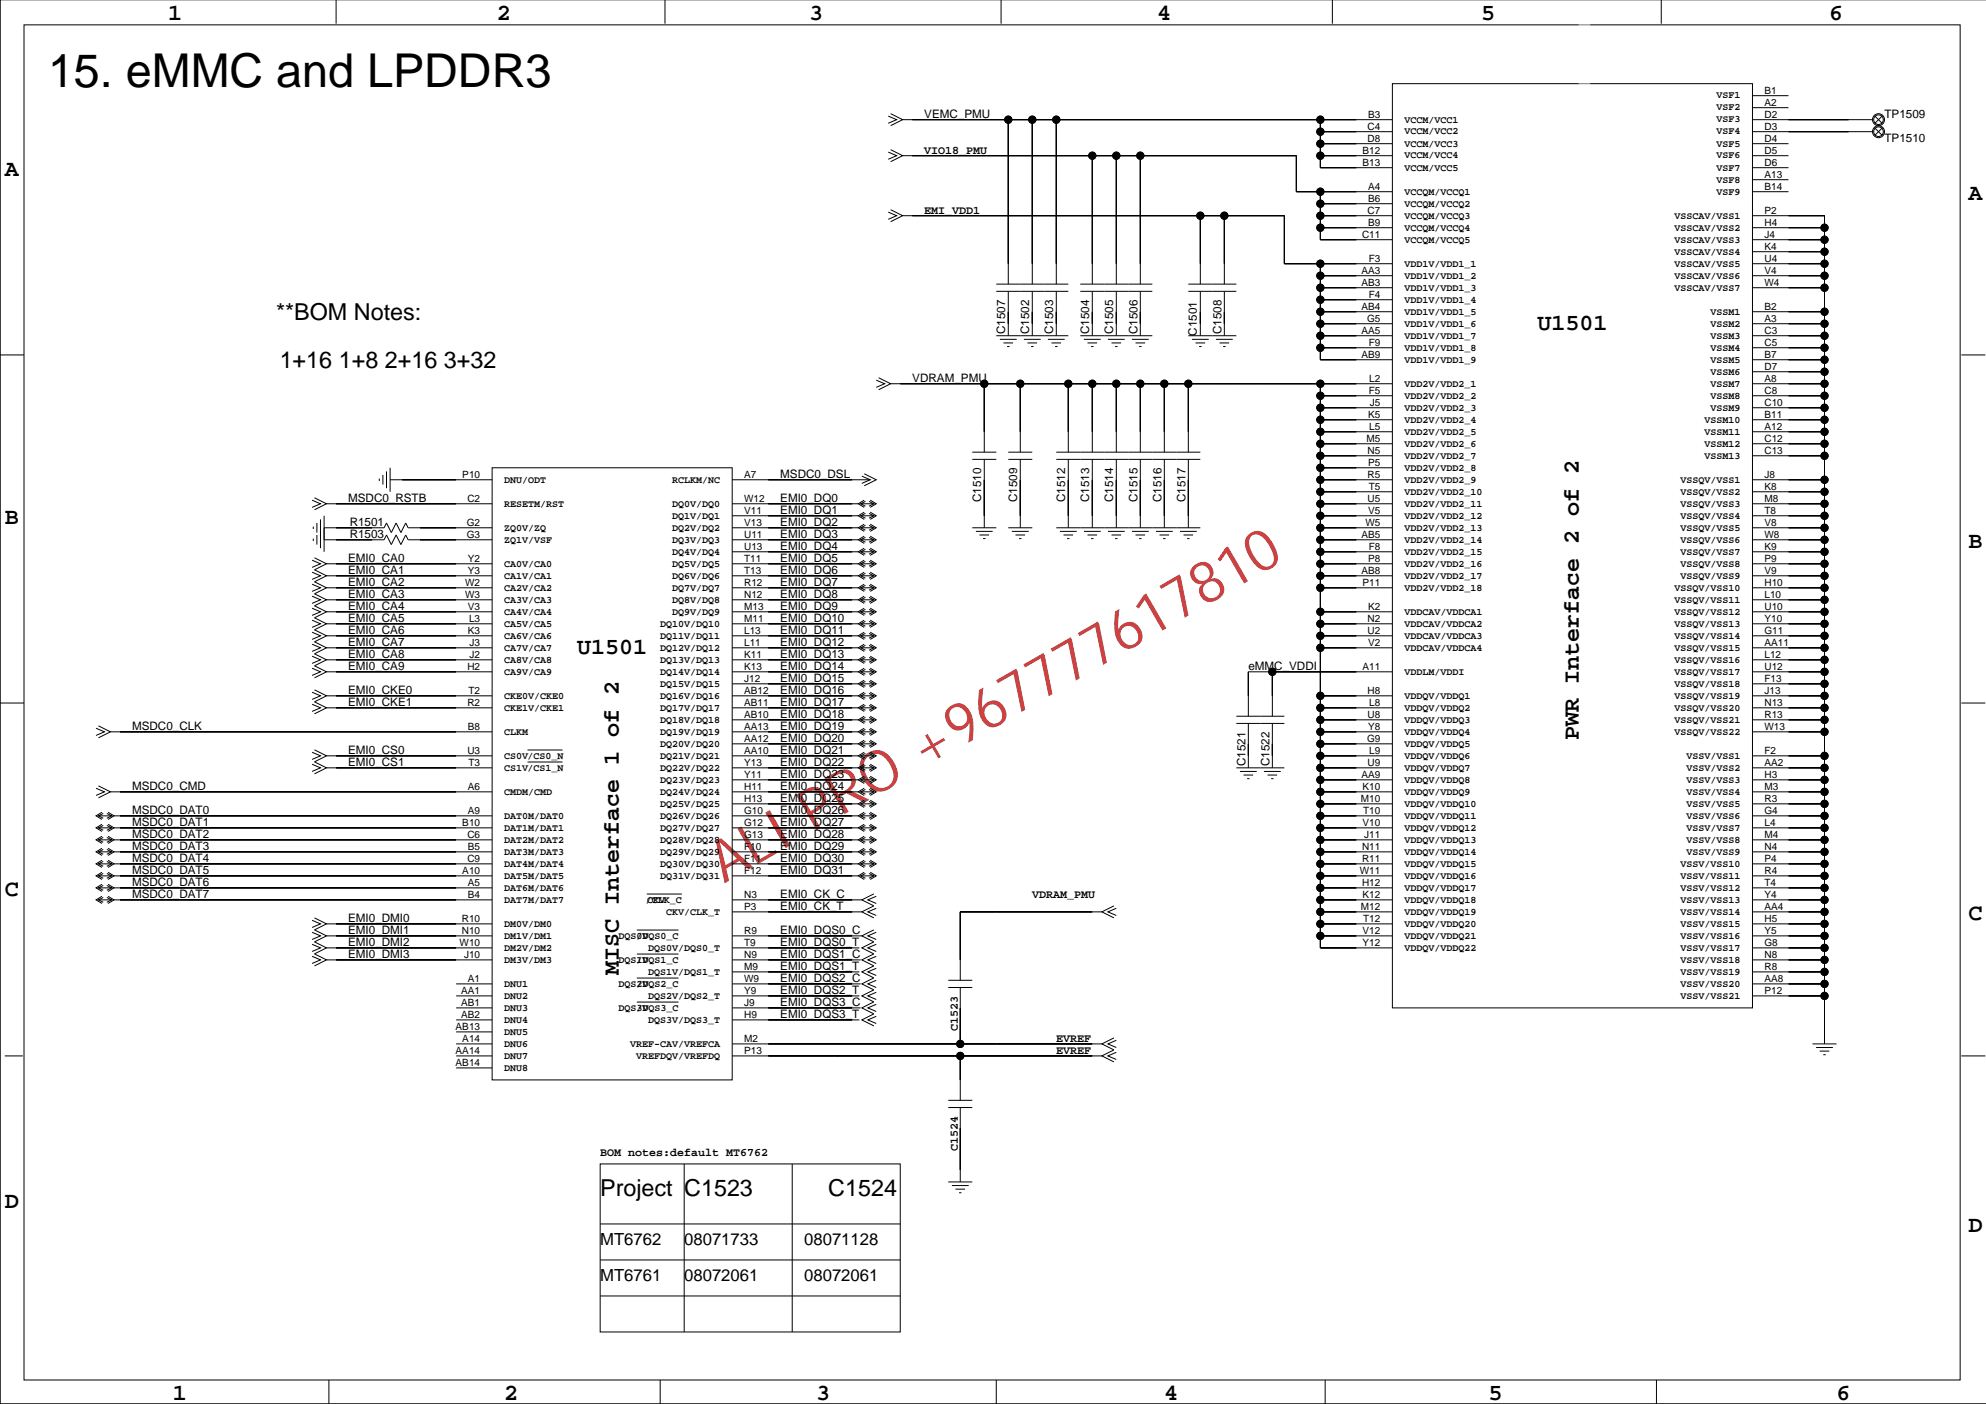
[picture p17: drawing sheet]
<svg xmlns="http://www.w3.org/2000/svg" width="420mm" height="297mm" viewBox="0 0 420 297" stroke-linecap="round" stroke-linejoin="round" font-family="sans-serif">
<defs><g id="words">
<text font-size="12.2" fill="#bf0000" x="153.2" y="187" transform="rotate(-30 153.2 187)">ALI PRO +967777617810</text>
<text font-size="9.9" x="10.2" y="18.5">15. eMMC and LPDDR3</text>
<g font-size="4.9">
<text x="35.6" y="4.1">1</text>
<text x="105.1" y="4.1">2</text>
<text x="171.2" y="4.1">3</text>
<text x="244.8" y="4.1">4</text>
<text x="313.4" y="4.1">5</text>
<text x="387" y="4.1">6</text>
<text x="1" y="37.1">A</text>
<text x="416.5" y="42.2">A</text>
<text x="58.4" y="67.6">**BOM Notes:</text>
<text x="325.3" y="69.9">U1501</text>
<text x="59.2" y="77.8">1+16 1+8 2+16 3+32</text>
<text x="1" y="110.8">B</text>
<text x="416.5" y="115.9">B</text>
<text x="122.1" y="138.4">U1501</text>
<text x="334.1" y="156.5" transform="rotate(-90 334.1 156.5)">PWR Interface 2 of 2</text>
<text x="1" y="189.5">C</text>
<text x="416.5" y="194.6">C</text>
<text x="130.9" y="206.3" transform="rotate(-90 130.9 206.3)">MISC Interface 1 of 2</text>
<text x="1" y="255.5">D</text>
<text x="127" y="253">Project</text>
<text x="144.7" y="253">C1523</text>
<text x="175.2" y="253">C1524</text>
<text x="416.5" y="260.6">D</text>
<text x="36.6" y="296.2">1</text>
<text x="106.7" y="296.2">2</text>
<text x="172.7" y="296.2">3</text>
<text x="246.3" y="296.2">4</text>
<text x="314.9" y="296.2">5</text>
<text x="388.5" y="296.2">6</text>
</g>
<g font-size="3.5">
<text x="127" y="263.4">MT6762</text>
<text x="144.7" y="263.4">08071733</text>
<text x="170.1" y="263.4">08071128</text>
<text x="127" y="271">MT6761</text>
<text x="144.7" y="271">08072061</text>
<text x="170.1" y="271">08072061</text>
</g>
<g font-size="2.5">
<text x="195.5" y="24.9">VEMC_PMU</text>
<text x="398.7" y="24.9">TP1509</text>
<text x="398.7" y="30">TP1510</text>
<text x="195.5" y="32.5">VIO18_PMU</text>
<text x="195.5" y="45.2">EMI_VDD1</text>
<text x="212.7" y="70.7" transform="rotate(-90 212.7 70.7)">C1507</text>
<text x="217.8" y="70.7" transform="rotate(-90 217.8 70.7)">C1502</text>
<text x="222.8" y="70.7" transform="rotate(-90 222.8 70.7)">C1503</text>
<text x="230.5" y="70.7" transform="rotate(-90 230.5 70.7)">C1504</text>
<text x="235.5" y="70.7" transform="rotate(-90 235.5 70.7)">C1505</text>
<text x="240.6" y="70.7" transform="rotate(-90 240.6 70.7)">C1506</text>
<text x="253.2" y="71" transform="rotate(-90 253.2 71)">C1501</text>
<text x="258.4" y="70.7" transform="rotate(-90 258.4 70.7)">C1508</text>
<text x="193" y="80.7">VDRAM_PMU</text>
<text x="165.1" y="101.1">MSDC0_DSL</text>
<text x="73.6" y="106.1">MSDC0_RSTB</text>
<text x="165.1" y="106.1">EMI0_DQ0</text>
<text x="207.6" y="106.2" transform="rotate(-90 207.6 106.2)">C1510</text>
<text x="215.2" y="106.2" transform="rotate(-90 215.2 106.2)">C1509</text>
<text x="225.4" y="106.2" transform="rotate(-90 225.4 106.2)">C1512</text>
<text x="230.5" y="106.2" transform="rotate(-90 230.5 106.2)">C1513</text>
<text x="235.5" y="106.2" transform="rotate(-90 235.5 106.2)">C1514</text>
<text x="240.6" y="106.2" transform="rotate(-90 240.6 106.2)">C1515</text>
<text x="245.7" y="106.2" transform="rotate(-90 245.7 106.2)">C1516</text>
<text x="250.8" y="106.2" transform="rotate(-90 250.8 106.2)">C1517</text>
<text x="74" y="113.8">R1503</text>
<text x="74" y="111.3">R1501</text>
<text x="165.1" y="113.8">EMI0_DQ3</text>
<text x="165.1" y="111.2">EMI0_DQ2</text>
<text x="165.1" y="108.7">EMI0_DQ1</text>
<text x="73.6" y="118.8">EMI0_CA0</text>
<text x="165.1" y="118.8">EMI0_DQ5</text>
<text x="165.1" y="116.3">EMI0_DQ4</text>
<text x="73.6" y="123.9">EMI0_CA2</text>
<text x="73.6" y="121.4">EMI0_CA1</text>
<text x="165.1" y="123.9">EMI0_DQ7</text>
<text x="165.1" y="121.4">EMI0_DQ6</text>
<text x="73.6" y="131.5">EMI0_CA5</text>
<text x="73.6" y="129">EMI0_CA4</text>
<text x="73.6" y="126.5">EMI0_CA3</text>
<text x="165.1" y="131.5">EMI0_DQ10</text>
<text x="165.1" y="129">EMI0_DQ9</text>
<text x="165.1" y="126.5">EMI0_DQ8</text>
<text x="73.6" y="136.6">EMI0_CA7</text>
<text x="73.6" y="134.1">EMI0_CA6</text>
<text x="165.1" y="136.6">EMI0_DQ12</text>
<text x="165.1" y="134.1">EMI0_DQ11</text>
<text x="73.6" y="139.2">EMI0_CA8</text>
<text x="73.6" y="141.7">EMI0_CA9</text>
<text x="165.1" y="141.7">EMI0_DQ14</text>
<text x="165.1" y="139.2">EMI0_DQ13</text>
<text x="264.1" y="141.7">eMMC_VDDI</text>
<text x="73.6" y="146.8">EMI0_CKE0</text>
<text x="73.6" y="149.3">EMI0_CKE1</text>
<text x="165.1" y="149.3">EMI0_DQ17</text>
<text x="165.1" y="146.8">EMI0_DQ16</text>
<text x="165.1" y="144.2">EMI0_DQ15</text>
<text x="27.9" y="154.4">MSDC0_CLK</text>
<text x="165.1" y="154.4">EMI0_DQ19</text>
<text x="165.1" y="151.9">EMI0_DQ18</text>
<text x="73.6" y="159.5">EMI0_CS0</text>
<text x="165.1" y="159.5">EMI0_DQ21</text>
<text x="165.1" y="156.9">EMI0_DQ20</text>
<text x="27.9" y="167.2">MSDC0_CMD</text>
<text x="73.6" y="162">EMI0_CS1</text>
<text x="165.1" y="167.1">EMI0_DQ24</text>
<text x="165.1" y="164.5">EMI0_DQ23</text>
<text x="165.1" y="162">EMI0_DQ22</text>
<text x="263.5" y="162.1" transform="rotate(-90 263.5 162.1)">C1521</text>
<text x="268.5" y="162.1" transform="rotate(-90 268.5 162.1)">C1522</text>
<text x="27.9" y="172.2">MSDC0_DAT0</text>
<text x="165.1" y="172.2">EMI0_DQ26</text>
<text x="165.1" y="169.6">EMI0_DQ25</text>
<text x="27.9" y="179.8">MSDC0_DAT3</text>
<text x="27.9" y="177.3">MSDC0_DAT2</text>
<text x="27.9" y="174.8">MSDC0_DAT1</text>
<text x="165.1" y="179.8">EMI0_DQ29</text>
<text x="165.1" y="177.2">EMI0_DQ28</text>
<text x="165.1" y="174.7">EMI0_DQ27</text>
<text x="27.9" y="184.9">MSDC0_DAT5</text>
<text x="27.9" y="182.4">MSDC0_DAT4</text>
<text x="165.1" y="184.9">EMI0_DQ31</text>
<text x="165.1" y="182.3">EMI0_DQ30</text>
<text x="27.9" y="190">MSDC0_DAT7</text>
<text x="27.9" y="187.5">MSDC0_DAT6</text>
<text x="165.1" y="190">EMI0_CK_C</text>
<text x="218.4" y="189.9">VDRAM_PMU</text>
<text x="73.6" y="197.6">EMI0_DMI1</text>
<text x="73.6" y="195">EMI0_DMI0</text>
<text x="165.1" y="197.6">EMI0_DQS0_C</text>
<text x="165.1" y="192.5">EMI0_CK_T</text>
<text x="73.6" y="202.6">EMI0_DMI3</text>
<text x="73.6" y="200.1">EMI0_DMI2</text>
<text x="165.1" y="202.6">EMI0_DQS1_C</text>
<text x="165.1" y="200.1">EMI0_DQS0_T</text>
<text x="165.1" y="207.7">EMI0_DQS2_C</text>
<text x="165.1" y="205.2">EMI0_DQS1_T</text>
<text x="165.1" y="215.3">EMI0_DQS3_T</text>
<text x="165.1" y="212.8">EMI0_DQS3_C</text>
<text x="165.1" y="210.3">EMI0_DQS2_T</text>
<text x="202.6" y="218.1" transform="rotate(-90 202.6 218.1)">C1523</text>
<text x="223.5" y="220.4">EVREF</text>
<text x="223.5" y="223">EVREF</text>
<text x="127" y="244.5">BOM notes:default MT6762</text>
<text x="202.6" y="243.5" transform="rotate(-90 202.6 243.5)">C1524</text>
</g>
<g font-size="2.1">
<text x="363.1" y="20.8">VSF1</text>
<text x="363.1" y="23.4">VSF2</text>
<text x="373.3" y="22.4">A2</text>
<text x="373.3" y="19.9">B1</text>
<text x="289.3" y="27.5">C4</text>
<text x="289.4" y="25">B3</text>
<text x="297.1" y="25.9">VCCM/VCC1</text>
<text x="297.1" y="28.5">VCCM/VCC2</text>
<text x="363.1" y="25.9">VSF3</text>
<text x="363.1" y="28.5">VSF4</text>
<text x="373.3" y="27.5">D3</text>
<text x="373.3" y="25">D2</text>
<text x="288.3" y="35.1">B13</text>
<text x="288.3" y="32.6">B12</text>
<text x="289.3" y="30">D8</text>
<text x="297.1" y="31">VCCM/VCC3</text>
<text x="297.1" y="33.5">VCCM/VCC4</text>
<text x="363.1" y="31">VSF5</text>
<text x="363.1" y="33.5">VSF6</text>
<text x="373.3" y="35.1">D6</text>
<text x="373.3" y="32.6">D5</text>
<text x="373.3" y="30">D4</text>
<text x="289.4" y="40.2">A4</text>
<text x="297.1" y="36.1">VCCM/VCC5</text>
<text x="297.1" y="41.2">VCCQM/VCCQ1</text>
<text x="363.1" y="36.1">VSF7</text>
<text x="363.1" y="38.6">VSF8</text>
<text x="363.1" y="41.2">VSF9</text>
<text x="373.3" y="40.2">B14</text>
<text x="373.3" y="37.6">A13</text>
<text x="289.3" y="45.3">C7</text>
<text x="289.4" y="47.8">B9</text>
<text x="289.4" y="42.7">B6</text>
<text x="297.1" y="43.7">VCCQM/VCCQ2</text>
<text x="297.1" y="46.2">VCCQM/VCCQ3</text>
<text x="354.2" y="46.2">VSSCAV/VSS1</text>
<text x="373.3" y="47.8">H4</text>
<text x="373.3" y="45.3">P2</text>
<text x="288.2" y="50.4">C11</text>
<text x="297.1" y="48.8">VCCQM/VCCQ4</text>
<text x="297.1" y="51.3">VCCQM/VCCQ5</text>
<text x="354.2" y="48.8">VSSCAV/VSS2</text>
<text x="354.2" y="51.3">VSSCAV/VSS3</text>
<text x="354.2" y="53.8">VSSCAV/VSS4</text>
<text x="373.3" y="52.9">K4</text>
<text x="373.3" y="50.3">J4</text>
<text x="288" y="58">AA3</text>
<text x="289.6" y="55.4">F3</text>
<text x="297.1" y="56.4">VDD1V/VDD1_1</text>
<text x="297.1" y="58.9">VDD1V/VDD1_2</text>
<text x="354.2" y="56.4">VSSCAV/VSS5</text>
<text x="354.2" y="58.9">VSSCAV/VSS6</text>
<text x="373.3" y="58">V4</text>
<text x="373.3" y="55.4">U4</text>
<text x="288" y="65.6">AB4</text>
<text x="288" y="60.5">AB3</text>
<text x="289.6" y="63">F4</text>
<text x="297.1" y="61.5">VDD1V/VDD1_3</text>
<text x="297.1" y="64">VDD1V/VDD1_4</text>
<text x="354.2" y="61.5">VSSCAV/VSS7</text>
<text x="373.3" y="65.6">B2</text>
<text x="373.3" y="60.5">W4</text>
<text x="288" y="70.7">AA5</text>
<text x="289.2" y="68.1">G5</text>
<text x="297.1" y="66.5">VDD1V/VDD1_5</text>
<text x="297.1" y="69.1">VDD1V/VDD1_6</text>
<text x="297.1" y="71.6">VDD1V/VDD1_7</text>
<text x="361.9" y="66.5">VSSM1</text>
<text x="361.9" y="69.1">VSSM2</text>
<text x="361.9" y="71.6">VSSM3</text>
<text x="373.3" y="70.7">C3</text>
<text x="373.3" y="68.1">A3</text>
<text x="288" y="75.7">AB9</text>
<text x="289.6" y="73.2">F9</text>
<text x="297.1" y="74.2">VDD1V/VDD1_8</text>
<text x="297.1" y="76.7">VDD1V/VDD1_9</text>
<text x="361.9" y="74.2">VSSM4</text>
<text x="361.9" y="76.7">VSSM5</text>
<text x="373.3" y="75.7">B7</text>
<text x="373.3" y="73.2">C5</text>
<text x="289.6" y="83.4">F5</text>
<text x="289.7" y="80.8">L2</text>
<text x="297.1" y="81.8">VDD2V/VDD2_1</text>
<text x="361.9" y="79.2">VSSM6</text>
<text x="361.9" y="81.8">VSSM7</text>
<text x="373.3" y="83.4">C8</text>
<text x="373.3" y="80.8">A8</text>
<text x="373.3" y="78.3">D7</text>
<text x="289.4" y="88.4">K5</text>
<text x="289.8" y="85.9">J5</text>
<text x="297.1" y="84.3">VDD2V/VDD2_2</text>
<text x="297.1" y="86.9">VDD2V/VDD2_3</text>
<text x="297.1" y="89.4">VDD2V/VDD2_4</text>
<text x="360.6" y="89.4">VSSM10</text>
<text x="361.9" y="84.3">VSSM8</text>
<text x="361.9" y="86.9">VSSM9</text>
<text x="373.3" y="88.4">B11</text>
<text x="373.3" y="85.9">C10</text>
<text x="289.1" y="93.5">M5</text>
<text x="289.7" y="91">L5</text>
<text x="297.1" y="91.9">VDD2V/VDD2_5</text>
<text x="297.1" y="94.5">VDD2V/VDD2_6</text>
<text x="360.6" y="91.9">VSSM11</text>
<text x="360.6" y="94.5">VSSM12</text>
<text x="373.3" y="93.5">C12</text>
<text x="373.3" y="91">A12</text>
<text x="97.8" y="101.1">P10</text>
<text x="157.4" y="101.1">A7</text>
<text x="289.3" y="101.1">R5</text>
<text x="289.3" y="96.1">N5</text>
<text x="289.4" y="98.6">P5</text>
<text x="297.1" y="97">VDD2V/VDD2_7</text>
<text x="297.1" y="99.6">VDD2V/VDD2_8</text>
<text x="360.6" y="97">VSSM13</text>
<text x="373.3" y="101.1">J8</text>
<text x="373.3" y="96.1">C13</text>
<text x="98.9" y="106.2">C2</text>
<text x="106.7" y="102.1">DNU/ODT</text>
<text x="106.7" y="107.2">RESETM/RST</text>
<text x="142.2" y="107.2">DQ0V/DQ0</text>
<text x="142.2" y="102.1">RCLKM/NC</text>
<text x="157.4" y="106.2">W12</text>
<text x="289.3" y="106.2">U5</text>
<text x="289.6" y="103.7">T5</text>
<text x="297.1" y="102.1">VDD2V/VDD2_9</text>
<text x="297.1" y="104.6">VDD2V/VDD2_10</text>
<text x="297.1" y="107.2">VDD2V/VDD2_11</text>
<text x="355.5" y="102.1">VSSQV/VSS1</text>
<text x="355.5" y="104.6">VSSQV/VSS2</text>
<text x="355.5" y="107.2">VSSQV/VSS3</text>
<text x="373.3" y="106.2">M8</text>
<text x="373.3" y="103.7">K8</text>
<text x="98.8" y="113.8">G3</text>
<text x="98.8" y="111.3">G2</text>
<text x="106.7" y="112.3">ZQ0V/ZQ</text>
<text x="142.2" y="109.7">DQ1V/DQ1</text>
<text x="142.2" y="112.3">DQ2V/DQ2</text>
<text x="157.4" y="113.8">U11</text>
<text x="157.4" y="111.3">V13</text>
<text x="157.4" y="108.7">V11</text>
<text x="288" y="113.8">AB5</text>
<text x="288.9" y="111.3">W5</text>
<text x="289.4" y="108.8">V5</text>
<text x="297.1" y="109.7">VDD2V/VDD2_12</text>
<text x="297.1" y="112.3">VDD2V/VDD2_13</text>
<text x="355.5" y="109.7">VSSQV/VSS4</text>
<text x="355.5" y="112.3">VSSQV/VSS5</text>
<text x="373.3" y="113.8">W8</text>
<text x="373.3" y="111.3">V8</text>
<text x="373.3" y="108.7">T8</text>
<text x="99" y="118.9">Y2</text>
<text x="106.7" y="119.9">CA0V/CA0</text>
<text x="106.7" y="114.8">ZQ1V/VSF</text>
<text x="142.2" y="114.8">DQ3V/DQ3</text>
<text x="142.2" y="117.3">DQ4V/DQ4</text>
<text x="142.2" y="119.9">DQ5V/DQ5</text>
<text x="157.4" y="118.9">T11</text>
<text x="157.4" y="116.4">U13</text>
<text x="289.4" y="118.9">P8</text>
<text x="289.6" y="116.4">F8</text>
<text x="297.1" y="114.8">VDD2V/VDD2_14</text>
<text x="297.1" y="117.3">VDD2V/VDD2_15</text>
<text x="297.1" y="119.9">VDD2V/VDD2_16</text>
<text x="355.5" y="114.8">VSSQV/VSS6</text>
<text x="355.5" y="117.3">VSSQV/VSS7</text>
<text x="355.5" y="119.9">VSSQV/VSS8</text>
<text x="373.3" y="118.9">P9</text>
<text x="373.3" y="116.4">K9</text>
<text x="98.4" y="124">W2</text>
<text x="99" y="121.4">Y3</text>
<text x="106.7" y="122.4">CA1V/CA1</text>
<text x="106.7" y="125">CA2V/CA2</text>
<text x="142.2" y="122.4">DQ6V/DQ6</text>
<text x="142.2" y="125">DQ7V/DQ7</text>
<text x="157.4" y="124">R12</text>
<text x="157.4" y="121.4">T13</text>
<text x="288" y="121.5">AB8</text>
<text x="288.3" y="124">P11</text>
<text x="297.1" y="122.4">VDD2V/VDD2_17</text>
<text x="297.1" y="125">VDD2V/VDD2_18</text>
<text x="354.2" y="125">VSSQV/VSS10</text>
<text x="355.5" y="122.4">VSSQV/VSS9</text>
<text x="373.3" y="124">H10</text>
<text x="373.3" y="121.4">V9</text>
<text x="98.4" y="126.5">W3</text>
<text x="99" y="129.1">V3</text>
<text x="99.2" y="131.6">L3</text>
<text x="106.7" y="127.5">CA3V/CA3</text>
<text x="106.7" y="130">CA4V/CA4</text>
<text x="142.2" y="127.5">DQ8V/DQ8</text>
<text x="142.2" y="130">DQ9V/DQ9</text>
<text x="157.4" y="129.1">M13</text>
<text x="157.4" y="126.5">N12</text>
<text x="157.4" y="131.6">M11</text>
<text x="289.3" y="131.6">N2</text>
<text x="289.4" y="129.1">K2</text>
<text x="297.1" y="130">VDDCAV/VDDCA1</text>
<text x="354.2" y="127.5">VSSQV/VSS11</text>
<text x="354.2" y="130">VSSQV/VSS12</text>
<text x="373.3" y="131.6">Y10</text>
<text x="373.3" y="129.1">U10</text>
<text x="373.3" y="126.5">L10</text>
<text x="99" y="134.1">K3</text>
<text x="99.3" y="136.7">J3</text>
<text x="106.7" y="132.6">CA5V/CA5</text>
<text x="106.7" y="135.1">CA6V/CA6</text>
<text x="106.7" y="137.6">CA7V/CA7</text>
<text x="139.7" y="132.6">DQ10V/DQ10</text>
<text x="139.7" y="135.1">DQ11V/DQ11</text>
<text x="139.7" y="137.6">DQ12V/DQ12</text>
<text x="157.4" y="136.7">L11</text>
<text x="157.4" y="134.1">L13</text>
<text x="289.3" y="134.2">U2</text>
<text x="289.4" y="136.7">V2</text>
<text x="297.1" y="132.6">VDDCAV/VDDCA2</text>
<text x="297.1" y="135.1">VDDCAV/VDDCA3</text>
<text x="297.1" y="137.6">VDDCAV/VDDCA4</text>
<text x="354.2" y="132.6">VSSQV/VSS13</text>
<text x="354.2" y="135.1">VSSQV/VSS14</text>
<text x="354.2" y="137.6">VSSQV/VSS15</text>
<text x="373.3" y="136.7">AA11</text>
<text x="373.3" y="134.1">G11</text>
<text x="98.9" y="141.8">H2</text>
<text x="99.3" y="139.2">J2</text>
<text x="106.7" y="140.2">CA8V/CA8</text>
<text x="106.7" y="142.7">CA9V/CA9</text>
<text x="139.7" y="140.2">DQ13V/DQ13</text>
<text x="139.7" y="142.7">DQ14V/DQ14</text>
<text x="157.4" y="141.8">K13</text>
<text x="157.4" y="139.2">K11</text>
<text x="288.3" y="141.8">A11</text>
<text x="297.1" y="142.7">VDDLM/VDDI</text>
<text x="354.2" y="140.2">VSSQV/VSS16</text>
<text x="354.2" y="142.7">VSSQV/VSS17</text>
<text x="373.3" y="141.8">U12</text>
<text x="373.3" y="139.2">L12</text>
<text x="98.9" y="149.4">R2</text>
<text x="99.1" y="146.8">T2</text>
<text x="106.7" y="147.8">CKE0V/CKE0</text>
<text x="139.7" y="145.3">DQ15V/DQ15</text>
<text x="139.7" y="147.8">DQ16V/DQ16</text>
<text x="157.4" y="149.4">AB11</text>
<text x="157.4" y="146.8">AB12</text>
<text x="157.4" y="144.3">J12</text>
<text x="289.3" y="146.8">H8</text>
<text x="289.7" y="149.4">L8</text>
<text x="297.1" y="147.8">VDDQV/VDDQ1</text>
<text x="354.2" y="145.3">VSSQV/VSS18</text>
<text x="354.2" y="147.8">VSSQV/VSS19</text>
<text x="373.3" y="149.4">N13</text>
<text x="373.3" y="146.8">J13</text>
<text x="373.3" y="144.3">F13</text>
<text x="99" y="154.5">B8</text>
<text x="106.7" y="150.3">CKE1V/CKE1</text>
<text x="106.7" y="155.4">CLKM</text>
<text x="139.7" y="150.3">DQ17V/DQ17</text>
<text x="139.7" y="152.9">DQ18V/DQ18</text>
<text x="139.7" y="155.4">DQ19V/DQ19</text>
<text x="157.4" y="154.5">AA13</text>
<text x="157.4" y="151.9">AB10</text>
<text x="289.3" y="151.9">U8</text>
<text x="289.4" y="154.5">Y8</text>
<text x="297.1" y="150.3">VDDQV/VDDQ2</text>
<text x="297.1" y="152.9">VDDQV/VDDQ3</text>
<text x="297.1" y="155.4">VDDQV/VDDQ4</text>
<text x="354.2" y="150.3">VSSQV/VSS20</text>
<text x="354.2" y="152.9">VSSQV/VSS21</text>
<text x="354.2" y="155.4">VSSQV/VSS22</text>
<text x="373.3" y="154.5">W13</text>
<text x="373.3" y="151.9">R13</text>
<text x="98.9" y="159.5">U3</text>
<text x="106.7" y="160.5">CS0V/CS0_N</text>
<text x="139.7" y="158">DQ20V/DQ20</text>
<text x="139.7" y="160.5">DQ21V/DQ21</text>
<text x="157.4" y="159.5">AA10</text>
<text x="157.4" y="157">AA12</text>
<text x="289.2" y="157">G9</text>
<text x="289.7" y="159.5">L9</text>
<text x="297.1" y="158">VDDQV/VDDQ5</text>
<text x="297.1" y="160.5">VDDQV/VDDQ6</text>
<text x="356.8" y="160.5">VSSV/VSS1</text>
<text x="373.3" y="159.5">F2</text>
<text x="99" y="167.2">A6</text>
<text x="99.1" y="162.1">T3</text>
<text x="106.7" y="163">CS1V/CS1_N</text>
<text x="139.7" y="163">DQ22V/DQ22</text>
<text x="139.7" y="165.6">DQ23V/DQ23</text>
<text x="157.4" y="167.2">H11</text>
<text x="157.4" y="164.6">Y11</text>
<text x="157.4" y="162.1">Y13</text>
<text x="288" y="164.6">AA9</text>
<text x="288.3" y="167.2">K10</text>
<text x="289.3" y="162.1">U9</text>
<text x="297.1" y="163">VDDQV/VDDQ7</text>
<text x="297.1" y="165.6">VDDQV/VDDQ8</text>
<text x="356.8" y="163">VSSV/VSS2</text>
<text x="356.8" y="165.6">VSSV/VSS3</text>
<text x="373.3" y="167.2">M3</text>
<text x="373.3" y="164.6">H3</text>
<text x="373.3" y="162.1">AA2</text>
<text x="99" y="172.2">A9</text>
<text x="106.7" y="168.1">CMDM/CMD</text>
<text x="106.7" y="173.2">DAT0M/DAT0</text>
<text x="139.7" y="168.1">DQ24V/DQ24</text>
<text x="139.7" y="170.7">DQ25V/DQ25</text>
<text x="139.7" y="173.2">DQ26V/DQ26</text>
<text x="157.4" y="172.2">G10</text>
<text x="157.4" y="169.7">H13</text>
<text x="287.9" y="169.7">M10</text>
<text x="288.4" y="172.2">T10</text>
<text x="297.1" y="168.1">VDDQV/VDDQ9</text>
<text x="297.1" y="170.7">VDDQV/VDDQ10</text>
<text x="297.1" y="173.2">VDDQV/VDDQ11</text>
<text x="356.8" y="168.1">VSSV/VSS4</text>
<text x="356.8" y="170.7">VSSV/VSS5</text>
<text x="356.8" y="173.2">VSSV/VSS6</text>
<text x="373.3" y="172.2">G4</text>
<text x="373.3" y="169.7">R3</text>
<text x="97.8" y="174.8">B10</text>
<text x="98.9" y="177.3">C6</text>
<text x="99" y="179.9">B5</text>
<text x="106.7" y="175.7">DAT1M/DAT1</text>
<text x="106.7" y="178.3">DAT2M/DAT2</text>
<text x="139.7" y="175.7">DQ27V/DQ27</text>
<text x="139.7" y="178.3">DQ28V/DQ28</text>
<text x="157.4" y="179.8">F10</text>
<text x="157.4" y="177.3">G13</text>
<text x="157.4" y="174.8">G12</text>
<text x="288.2" y="179.9">N11</text>
<text x="288.3" y="174.8">V10</text>
<text x="288.6" y="177.3">J11</text>
<text x="297.1" y="175.7">VDDQV/VDDQ12</text>
<text x="297.1" y="178.3">VDDQV/VDDQ13</text>
<text x="356.8" y="175.7">VSSV/VSS7</text>
<text x="356.8" y="178.3">VSSV/VSS8</text>
<text x="373.3" y="179.8">N4</text>
<text x="373.3" y="177.3">M4</text>
<text x="373.3" y="174.8">L4</text>
<text x="97.8" y="184.9">A10</text>
<text x="98.9" y="182.4">C9</text>
<text x="106.7" y="180.8">DAT3M/DAT3</text>
<text x="106.7" y="183.4">DAT4M/DAT4</text>
<text x="106.7" y="185.9">DAT5M/DAT5</text>
<text x="139.7" y="180.8">DQ29V/DQ29</text>
<text x="139.7" y="183.4">DQ30V/DQ30</text>
<text x="139.7" y="185.9">DQ31V/DQ31</text>
<text x="157.4" y="184.9">F12</text>
<text x="157.4" y="182.4">F11</text>
<text x="287.7" y="184.9">W11</text>
<text x="288.2" y="182.4">R11</text>
<text x="297.1" y="180.8">VDDQV/VDDQ14</text>
<text x="297.1" y="183.4">VDDQV/VDDQ15</text>
<text x="297.1" y="185.9">VDDQV/VDDQ16</text>
<text x="355.5" y="183.4">VSSV/VSS10</text>
<text x="355.5" y="185.9">VSSV/VSS11</text>
<text x="356.8" y="180.8">VSSV/VSS9</text>
<text x="373.3" y="184.9">R4</text>
<text x="373.3" y="182.4">P4</text>
<text x="99" y="190">B4</text>
<text x="99" y="187.5">A5</text>
<text x="106.7" y="188.4">DAT6M/DAT6</text>
<text x="106.7" y="191">DAT7M/DAT7</text>
<text x="136.6" y="191">/CLK_C</text>
<text x="136.9" y="191">CKV</text>
<text x="157.4" y="190">N3</text>
<text x="288.2" y="187.5">H12</text>
<text x="288.3" y="190">K12</text>
<text x="297.1" y="188.4">VDDQV/VDDQ17</text>
<text x="297.1" y="191">VDDQV/VDDQ18</text>
<text x="355.5" y="188.4">VSSV/VSS12</text>
<text x="355.5" y="191">VSSV/VSS13</text>
<text x="373.3" y="190">Y4</text>
<text x="373.3" y="187.5">T4</text>
<text x="97.7" y="197.6">N10</text>
<text x="97.7" y="195.1">R10</text>
<text x="106.7" y="196.1">DM0V/DM0</text>
<text x="140.9" y="193.5">CKV/CLK_T</text>
<text x="157.4" y="192.5">P3</text>
<text x="157.4" y="197.6">R9</text>
<text x="287.9" y="192.6">M12</text>
<text x="288.3" y="197.6">V12</text>
<text x="288.4" y="195.1">T12</text>
<text x="297.1" y="193.5">VDDQV/VDDQ19</text>
<text x="297.1" y="196.1">VDDQV/VDDQ20</text>
<text x="355.5" y="193.5">VSSV/VSS14</text>
<text x="355.5" y="196.1">VSSV/VSS15</text>
<text x="373.3" y="197.6">Y5</text>
<text x="373.3" y="195.1">H5</text>
<text x="373.3" y="192.5">AA4</text>
<text x="97.2" y="200.2">W10</text>
<text x="98.2" y="202.7">J10</text>
<text x="106.7" y="198.6">DM1V/DM1</text>
<text x="106.7" y="201.1">DM2V/DM2</text>
<text x="106.7" y="203.7">DM3V/DM3</text>
<text x="130.8" y="198.6">DQS0V</text>
<text x="130.8" y="203.7">DQS1V</text>
<text x="134.7" y="198.6">/DQS0_C</text>
<text x="134.7" y="203.7">/DQS1_C</text>
<text x="137.1" y="201.1">DQS0V/DQS0_T</text>
<text x="157.4" y="200.2">T9</text>
<text x="157.4" y="202.7">N9</text>
<text x="288.3" y="200.2">Y12</text>
<text x="297.1" y="198.6">VDDQV/VDDQ21</text>
<text x="297.1" y="201.1">VDDQV/VDDQ22</text>
<text x="355.5" y="198.6">VSSV/VSS16</text>
<text x="355.5" y="201.1">VSSV/VSS17</text>
<text x="355.5" y="203.7">VSSV/VSS18</text>
<text x="373.3" y="202.7">N8</text>
<text x="373.3" y="200.2">G8</text>
<text x="99" y="207.8">A1</text>
<text x="106.7" y="208.8">DNU1</text>
<text x="130.8" y="208.8">DQS2V</text>
<text x="134.7" y="208.8">/DQS2_C</text>
<text x="137.1" y="206.2">DQS1V/DQS1_T</text>
<text x="157.4" y="205.2">M9</text>
<text x="157.4" y="207.8">W9</text>
<text x="355.5" y="206.2">VSSV/VSS19</text>
<text x="355.5" y="208.8">VSSV/VSS20</text>
<text x="373.3" y="207.8">AA8</text>
<text x="373.3" y="205.2">R8</text>
<text x="97.6" y="215.4">AB2</text>
<text x="97.6" y="212.9">AB1</text>
<text x="97.6" y="210.3">AA1</text>
<text x="106.7" y="211.3">DNU2</text>
<text x="106.7" y="213.8">DNU3</text>
<text x="130.8" y="213.8">DQS3V</text>
<text x="134.7" y="213.8">/DQS3_C</text>
<text x="137.1" y="211.3">DQS2V/DQS2_T</text>
<text x="157.4" y="215.4">H9</text>
<text x="157.4" y="210.3">Y9</text>
<text x="157.4" y="212.9">J9</text>
<text x="355.5" y="211.3">VSSV/VSS21</text>
<text x="373.3" y="210.3">P12</text>
<text x="96.4" y="217.9">AB13</text>
<text x="97.8" y="220.5">A14</text>
<text x="106.7" y="216.4">DNU4</text>
<text x="106.7" y="218.9">DNU5</text>
<text x="106.7" y="221.5">DNU6</text>
<text x="133.3" y="221.5">VREF-CAV/VREFCA</text>
<text x="137.1" y="216.4">DQS3V/DQS3_T</text>
<text x="157.4" y="220.5">M2</text>
<text x="96.4" y="225.6">AB14</text>
<text x="96.4" y="223">AA14</text>
<text x="106.7" y="224">DNU7</text>
<text x="106.7" y="226.5">DNU8</text>
<text x="134.6" y="224">VREFDQV/VREFDQ</text>
<text x="157.4" y="223">P13</text>
</g>
</g></defs>
<g fill="none" stroke="#000" stroke-width=".21">
<path d="M0 -.1v297.1h420.2M71.1 -.1v5.1M140.7 -.1v5.1M211.8 -.1v5.1M281.9 -.1v5.1M351.5 -.1v5.1M5.1 5.3h409.6v286.7h-409.6zM294.6 17.7h76.2v195.5h-76.2zM187.9 24.6l1.8 .7-1.8 .8M187.9 32.2l1.8 .7-1.8 .8M188.4 24.1l2.6 1.2-2.6 1.3M188.4 31.7l2.6 1.2-2.6 1.3"/>
<path d="M191 25.3h103.6M191 32.9h83.3v7.7h20.3M213.3 25.3v34.8M218.4 25.3v34.8M223.5 25.3v34.8M231.1 32.9v27.2M236.2 32.9v27.2M241.2 32.9v27.2M279.3 27.9h15.3M279.3 30.4h15.3M279.3 32.9h15.3M279.3 25.3v10.2h15.3"/>
<path d="M370.8 25.3h25.3M370.8 27.9h25.3M370.8 30.4h7.6M370.8 32.9h7.6M370.8 35.5h7.6M370.8 20.2h7.6M370.8 22.8h7.6M370.8 38h7.6M396.1 22.8h.1M396.1 25.3h.1M396.7 24.6l1.5 1.5M396.7 27.1l1.5 1.5"/>
<path d="M398.2 24.6l-1.5 1.5M398.2 27.1l-1.5 1.5M187.9 44.9l1.8 .7-1.8 .8M188.4 44.4l2.6 1.2-2.6 1.3M191 45.6h80.7v10.2h22.9M253.9 45.6v14.5M259 45.6v14.5M279.3 43.1h15.3M279.3 45.6h15.3M279.3 48.2h15.3M279.3 40.6v10.1h15.3M279.3 58.3h15.3"/>
<path d="M279.3 55.8v20.3h15.3M370.8 40.6h7.6M370.8 45.6h15.2v175.3M370.8 48.2h15.2M370.8 50.7h15.2M370.8 55.8h15.2M370.8 58.3h15.2M370.8 53.3h15.2M0 75.1h5.1M185.9 79.9l2.5 1.3-2.5 1.3M210.8 61.6h15.2M210.8 60.1h15.2"/>
<path d="M210.8 71h15.2M211.5 71.8h3.6M212.3 72.6h2M213.1 73.3h.5M213.3 61.6v9.4M216.6 71.8h3.6M217.4 72.6h2M218.1 73.3h.5M218.4 61.6v9.4M221.7 71.8h3.5M222.5 72.6h2M223.2 73.3h.5"/>
<path d="M223.5 61.6v9.4M228.5 61.6h15.3M228.5 60.1h15.3M228.5 71h15.3M229.3 71.8h3.6M230.1 72.6h2M230.8 73.3h.5M231.1 61.6v9.4M234.4 71.8h3.5M235.2 72.6h2M235.9 73.3h.5M236.2 61.6v9.4"/>
<path d="M239.5 71.8h3.5M240.2 72.6h2.1M241 73.3h.5M241.2 61.6v9.4M251.4 61.6h10.2M251.4 60.1h10.2M251.4 71h10.2M252.2 71.8h3.5M252.9 72.6h2.1M253.7 73.3h.5M253.9 61.6v9.4M257.2 71.8h3.6"/>
<path d="M258 72.6h2M258.8 73.3h.5M259 61.6v9.4M279.3 71h15.3M279.3 60.9h15.3M279.3 63.4h15.3M279.3 66h15.3M279.3 68.5h15.3M279.3 73.6h15.3M370.8 71h15.2M370.8 60.9h15.2M370.8 66h15.2"/>
<path d="M370.8 68.5h15.2M370.8 73.6h15.2M370.8 76.1h15.2M370.8 78.6h15.2M414.9 75.1h5.1M81.8 99.7v3.6M82.5 99v5M104.1 99h50.8v129.5h-50.8zM185.4 80.4l1.8 .8-1.8 .7M188.4 81.2h106.2M205.7 97.2h5.1M205.7 95.7h5.1"/>
<path d="M208.2 81.2v14.5M208.2 97.2v14.5M213.3 97.2h5.1M213.3 95.7h5.1M215.9 81.2v14.5M215.9 97.2v14.5M223.5 97.2h30.4M223.5 95.7h30.4M226 81.2v14.5M226 97.2v14.5M231.1 81.2v14.5M231.1 97.2v14.5"/>
<path d="M236.2 81.2v14.5M236.2 97.2v14.5M241.2 81.2v14.5M241.2 97.2v14.5M246.3 81.2v14.5M246.3 97.2v14.5M251.4 81.2v14.5M251.4 97.2v14.5M279.3 83.7h15.3M279.3 86.3h15.3M279.3 88.8h15.3M279.3 91.3h15.3"/>
<path d="M279.3 93.9h15.3M279.3 96.4h15.3M279.3 99h15.3M279.3 81.2v119.3h15.3M370.8 81.2h15.2M370.8 83.7h15.2M370.8 86.3h15.2M370.8 88.8h15.2M370.8 91.3h15.2M370.8 93.9h15.2M370.8 96.4h15.2M66 105.8l1.8 .8-1.8 .7"/>
<path d="M66 118.5l1.8 .8-1.8 .7M66.3 111.4v.5M66.3 113.9v.6M66.5 105.3l2.6 1.3-2.6 1.3M66.5 118l2.6 1.3-2.6 1.2 2.6 1.3-2.6 1.3 2.6 1.3-2.6 1.2 2.6 1.3-2.6 1.3 2.6 1.2-2.6 1.3 2.6 1.3-2.6 1.2 2.6 1.3-2.6 1.3 2.6 1.3-2.6 1.2 2.6 1.3-2.6 1.3 2.6 1.2-2.6 1.3M67 110.6v2.1M67 113.2v2M67.8 109.9v6.1M68.6 114.2h12.7l.5-1 1 2 1-2 1 2 1-2 .5 1h17.8M68.6 111.7h12.7l.5-1.1 1 2.1 1-2.1 1 2.1 1-2.1 .5 1.1h17.8M68.6 109.1v7.6M69.1 106.6h35"/>
<path d="M69.1 119.3h35M80.2 101.2v.6M81 100.5v2M82.5 101.5h21.6M154.9 111.7h26.7M154.9 101.5h29.2M154.9 106.6h26.7M154.9 109.1h26.7M154.9 114.2h26.7M154.9 116.7h26.7M154.9 119.3h26.7M182.1 111.7h2.8"/>
<path d="M182.1 106.6h2.8M182.1 109.1h2.8M182.1 114.2h2.8M182.1 116.7h2.8M182.1 119.3h2.8M182.3 100.7l1.8 .8-1.8 .8M182.8 100.2l2.6 1.3-2.6 1.3M182.8 105.8l-1.2 .8 1.2 .7M182.8 108.4l-1.2 .7 1.2 .8M182.8 110.9l-1.2 .8 1.2 .7M182.8 113.4l-1.2 .8 1.2 .8M182.8 116l-1.2 .7 1.2 .8"/>
<path d="M182.8 118.5l-1.2 .8 1.2 .7M183.1 106.1l-1 .5 1 .5M183.1 108.6l-1 .5 1 .5M183.1 111.2l-1 .5 1 .5M183.1 113.7l-1 .5 1 .5M183.1 116.2l-1 .5 1 .5M183.1 118.8l-1 .5 1 .5M183.9 106.1l1 .5-1 .5M183.9 108.6l1 .5-1 .5M183.9 111.2l1 .5-1 .5M183.9 113.7l1 .5-1 .5M183.9 116.2l1 .5-1 .5"/>
<path d="M183.9 118.8l1 .5-1 .5M184.1 105.8l1.3 .8-1.3 .7M184.1 108.4l1.3 .7-1.3 .8M184.1 110.9l1.3 .8-1.3 .7M184.1 113.4l1.3 .8-1.3 .8M184.1 116l1.3 .7-1.3 .8M184.1 118.5l1.3 .8-1.3 .7M205.7 111.7h5.1M206.5 112.4h3.5M207.2 113.2h2M208 113.9h.5M213.3 111.7h5.1"/>
<path d="M214.1 112.4h3.5M214.8 113.2h2.1M215.6 113.9h.5M223.5 111.7h30.4M224.2 112.4h3.6M225 113.2h2M225.8 113.9h.5M229.3 112.4h3.6M230.1 113.2h2M230.8 113.9h.5M234.4 112.4h3.5M235.2 113.2h2"/>
<path d="M235.9 113.9h.5M239.5 112.4h3.5M240.2 113.2h2.1M241 113.9h.5M244.5 112.4h3.6M245.3 113.2h2M246.1 113.9h.5M249.6 112.4h3.6M250.4 113.2h2M251.1 113.9h.6M279.3 111.7h15.3M279.3 101.5h15.3"/>
<path d="M279.3 104h15.3M279.3 106.6h15.3M279.3 109.1h15.3M279.3 114.2h15.3M279.3 116.7h15.3M279.3 119.3h15.3M370.8 111.7h15.2M370.8 101.5h15.2M370.8 104h15.2M370.8 106.6h15.2M370.8 109.1h15.2M370.8 114.2h15.2"/>
<path d="M370.8 116.7h15.2M370.8 119.3h15.2M66 126.1l1.8 .8-1.8 .8M66 138.8l1.8 .8-1.8 .8M66 133.8l1.8 .7-1.8 .8M66 136.3l1.8 .8-1.8 .7M66 128.7l1.8 .7-1.8 .8M66 131.2l1.8 .8-1.8 .7M66 123.6l1.8 .8-1.8 .7M66 121.1l1.8 .7-1.8 .8M69.1 121.8h35M69.1 124.4h35"/>
<path d="M69.1 129.4h35M69.1 132h35M69.1 134.5h35M69.1 137.1h35M69.1 126.9h35M69.1 139.6h35M154.9 121.8h26.7M154.9 124.4h26.7M154.9 129.4h26.7M154.9 132h26.7M154.9 134.5h26.7M154.9 137.1h26.7"/>
<path d="M154.9 126.9h26.7M154.9 139.6h26.7M182.1 121.8h2.8M182.1 124.4h2.8M182.1 129.4h2.8M182.1 132h2.8M182.1 134.5h2.8M182.1 137.1h2.8M182.1 126.9h2.8M182.1 139.6h2.8M182.8 121.1l-1.2 .7 1.2 .8M182.8 123.6l-1.2 .8 1.2 .7"/>
<path d="M182.8 126.1l-1.2 .8 1.2 .8M182.8 128.7l-1.2 .7 1.2 .8M182.8 131.2l-1.2 .8 1.2 .7M182.8 133.8l-1.2 .7 1.2 .8M182.8 136.3l-1.2 .8 1.2 .7M182.8 138.8l-1.2 .8 1.2 .8M183.1 121.3l-1 .5 1 .5M183.1 123.9l-1 .5 1 .5M183.1 126.4l-1 .5 1 .5M183.1 128.9l-1 .5 1 .5M183.1 131.5l-1 .5 1 .5M183.1 134l-1 .5 1 .5"/>
<path d="M183.1 136.5l-1 .6 1 .5M183.1 139.1l-1 .5 1 .5M183.9 121.3l1 .5-1 .5M183.9 123.9l1 .5-1 .5M183.9 126.4l1 .5-1 .5M183.9 128.9l1 .5-1 .5M183.9 131.5l1 .5-1 .5M183.9 134l1 .5-1 .5M183.9 136.5l1 .6-1 .5M183.9 139.1l1 .5-1 .5M184.1 121.1l1.3 .7-1.3 .8M184.1 123.6l1.3 .8-1.3 .7"/>
<path d="M184.1 126.1l1.3 .8-1.3 .8M184.1 128.7l1.3 .7-1.3 .8M184.1 131.2l1.3 .8-1.3 .7M184.1 133.8l1.3 .7-1.3 .8M184.1 136.3l1.3 .8-1.3 .7M184.1 138.8l1.3 .8-1.3 .8M279.3 121.8h15.3M279.3 124.4h15.3M279.3 129.4h15.3M279.3 132h15.3M279.3 134.5h15.3M279.3 137.1h15.3"/>
<path d="M370.8 121.8h15.2M370.8 124.4h15.2M370.8 129.4h15.2M370.8 132h15.2M370.8 134.5h15.2M370.8 137.1h15.2M370.8 126.9h15.2M370.8 139.6h15.2M0 148.7h5.1M20.3 154.1l1.8 .7-1.8 .8M20.8 153.6l2.6 1.2-2.6 1.3M23.4 154.8h80.7"/>
<path d="M66 159.1l1.8 .8-1.8 .8M66 146.5l1.8 .7-1.8 .8M66 141.4l1.8 .7-1.8 .8M66 149l1.8 .8-1.8 .7M66.5 158.6l2.6 1.3-2.6 1.3 2.6 1.2-2.6 1.3M66.5 145.9l2.6 1.3-2.6 1.3 2.6 1.3-2.6 1.2M69.1 142.1h35M69.1 147.2h35M69.1 149.8h35M69.1 159.9h35M111.6 158.7h7.4M154.9 142.1h26.7"/>
<path d="M154.9 147.2h26.7M154.9 149.8h26.7M154.9 152.3h26.7M154.9 154.8h26.7M154.9 157.4h26.7M154.9 159.9h26.7M154.9 144.7h26.7M182.1 142.1h2.8M182.1 147.2h2.8M182.1 149.8h2.8M182.1 152.3h2.8M182.1 154.8h2.8"/>
<path d="M182.1 157.4h2.8M182.1 159.9h2.8M182.1 144.7h2.8M182.8 141.4l-1.2 .7 1.2 .8M182.8 143.9l-1.2 .8 1.2 .7M182.8 146.5l-1.2 .7 1.2 .8M182.8 149l-1.2 .8 1.2 .7M182.8 151.5l-1.2 .8 1.2 .8M182.8 154.1l-1.2 .7 1.2 .8M182.8 156.6l-1.2 .8 1.2 .7M182.8 159.1l-1.2 .8 1.2 .8M183.1 141.6l-1 .5 1 .5"/>
<path d="M183.1 144.2l-1 .5 1 .5M183.1 146.7l-1 .5 1 .5M183.1 149.2l-1 .6 1 .5M183.1 151.8l-1 .5 1 .5M183.1 154.3l-1 .5 1 .5M183.1 156.9l-1 .5 1 .5M183.1 159.4l-1 .5 1 .5M183.9 141.6l1 .5-1 .5M183.9 144.2l1 .5-1 .5M183.9 146.7l1 .5-1 .5M183.9 149.2l1 .6-1 .5M183.9 151.8l1 .5-1 .5"/>
<path d="M183.9 154.3l1 .5-1 .5M183.9 156.9l1 .5-1 .5M183.9 159.4l1 .5-1 .5M184.1 141.4l1.3 .7-1.3 .8M184.1 143.9l1.3 .8-1.3 .7M184.1 146.5l1.3 .7-1.3 .8M184.1 149l1.3 .8-1.3 .7M184.1 151.5l1.3 .8-1.3 .8M184.1 154.1l1.3 .7-1.3 .8M184.1 156.6l1.3 .8-1.3 .7M184.1 159.1l1.3 .8-1.3 .8M261.6 153.1h10.1"/>
<path d="M261.6 151.5h10.1M264.1 153.1v9.3M269.2 142.1h-5.1v9.4M269.2 142.1h25.4M269.2 142.1v9.4M269.2 153.1v9.3M279.3 147.2h15.3M279.3 149.8h15.3M279.3 152.3h15.3M279.3 154.8h15.3M279.3 157.4h15.3M279.3 159.9h15.3"/>
<path d="M370.8 142.1h15.2M370.8 147.2h15.2M370.8 149.8h15.2M370.8 152.3h15.2M370.8 154.8h15.2M370.8 159.9h15.2M370.8 144.7h15.2M414.9 148.7h5.1M20.3 166.8l1.8 .7-1.8 .8M20.8 166.3l2.6 1.2-2.6 1.3M20.8 172.6h2.8M20.8 175.1h2.8"/>
<path d="M20.8 177.7h2.8M21.6 176.9l-1.3 .8 1.3 .7M21.6 171.8l-1.3 .8 1.3 .8M21.6 174.4l-1.3 .7 1.3 .8M21.6 179.5l-1.3 .7 1.3 .8M21.8 177.2l-1 .5 1 .5M21.8 172.1l-1 .5 1 .5M21.8 174.6l-1 .5 1 .6M21.8 179.7l-1 .5 1 .5M22.6 177.2l1 .5-1 .5M22.6 172.1l1 .5-1 .5M22.6 174.6l1 .5-1 .6"/>
<path d="M22.6 179.7l1 .5-1 .5M22.9 176.9l1.2 .8-1.2 .7M22.9 171.8l1.2 .8-1.2 .8M22.9 174.4l1.2 .7-1.2 .8M22.9 179.5l1.2 .7-1.2 .8M23.4 167.5h80.7M24.1 172.6h80M24.1 175.1h80M24.1 177.7h80M66 161.7l1.8 .7-1.8 .8M69.1 162.4h35M111.6 161.2h7.4"/>
<path d="M154.9 167.5h26.7M154.9 162.4h26.7M154.9 165h26.7M154.9 170.1h26.7M154.9 172.6h26.7M154.9 175.1h26.7M154.9 177.7h26.7M182.1 167.5h2.8M182.1 162.4h2.8M182.1 165h2.8M182.1 170.1h2.8M182.1 172.6h2.8"/>
<path d="M182.1 175.1h2.8M182.1 177.7h2.8M182.8 161.7l-1.2 .7 1.2 .8M182.8 164.2l-1.2 .8 1.2 .8M182.8 166.8l-1.2 .7 1.2 .8M182.8 169.3l-1.2 .8 1.2 .7M182.8 171.8l-1.2 .8 1.2 .8M182.8 174.4l-1.2 .7 1.2 .8M182.8 176.9l-1.2 .8 1.2 .7M182.8 179.5l-1.2 .7 1.2 .8M183.1 161.9l-1 .5 1 .6M183.1 164.5l-1 .5 1 .5"/>
<path d="M183.1 167l-1 .5 1 .5M183.1 169.6l-1 .5 1 .5M183.1 172.1l-1 .5 1 .5M183.1 174.6l-1 .5 1 .6M183.1 177.2l-1 .5 1 .5M183.1 179.7l-1 .5 1 .5M183.9 161.9l1 .5-1 .6M183.9 164.5l1 .5-1 .5M183.9 167l1 .5-1 .5M183.9 169.6l1 .5-1 .5M183.9 172.1l1 .5-1 .5M183.9 174.6l1 .5-1 .6"/>
<path d="M183.9 177.2l1 .5-1 .5M183.9 179.7l1 .5-1 .5M184.1 161.7l1.3 .7-1.3 .8M184.1 164.2l1.3 .8-1.3 .8M184.1 166.8l1.3 .7-1.3 .8M184.1 169.3l1.3 .8-1.3 .7M184.1 171.8l1.3 .8-1.3 .8M184.1 174.4l1.3 .7-1.3 .8M184.1 176.9l1.3 .8-1.3 .7M184.1 179.5l1.3 .7-1.3 .8M261.6 162.4h10.1M262.3 163.2h3.6"/>
<path d="M263.1 164h2M263.8 164.7h.6M267.4 163.2h3.6M268.2 164h2M268.9 164.7h.5M279.3 167.5h15.3M279.3 162.4h15.3M279.3 165h15.3M279.3 170.1h15.3M279.3 172.6h15.3M279.3 175.1h15.3M279.3 177.7h15.3"/>
<path d="M370.8 167.5h15.2M370.8 162.4h15.2M370.8 165h15.2M370.8 170.1h15.2M370.8 172.6h15.2M370.8 175.1h15.2M370.8 177.7h15.2M20.8 180.2h2.8M20.8 182.8h2.8M20.8 185.3h2.8M20.8 187.8h2.8M20.8 190.4h2.8"/>
<path d="M21.6 184.5l-1.3 .8 1.3 .8M21.6 182l-1.3 .8 1.3 .7M21.6 189.6l-1.3 .8 1.3 .7M21.6 187.1l-1.3 .7 1.3 .8M21.8 184.8l-1 .5 1 .5M21.8 182.3l-1 .5 1 .5M21.8 189.9l-1 .5 1 .5M21.8 187.3l-1 .5 1 .6M22.6 184.8l1 .5-1 .5M22.6 182.3l1 .5-1 .5M22.6 189.9l1 .5-1 .5M22.6 187.3l1 .5-1 .6"/>
<path d="M22.9 184.5l1.2 .8-1.2 .8M22.9 182l1.2 .8-1.2 .7M22.9 189.6l1.2 .8-1.2 .7M22.9 187.1l1.2 .7-1.2 .8M24.1 180.2h80M24.1 182.8h80M24.1 185.3h80M24.1 187.8h80M24.1 190.4h80M66 194.7l1.8 .8-1.8 .7M66 197.2l1.8 .8-1.8 .8M66 199.8l1.8 .7-1.8 .8"/>
<path d="M66.5 194.2l2.6 1.3-2.6 1.2 2.6 1.3-2.6 1.3 2.6 1.2-2.6 1.3 2.6 1.3-2.6 1.3M69.1 195.5h35M69.1 198h35M134.7 196.8h8.8M136.8 189.1h7.5M154.9 180.2h26.7M154.9 182.8h26.7M154.9 185.3h26.7M154.9 190.4h27.4M154.9 192.9h27.4M154.9 198h27.4M182.1 180.2h2.8"/>
<path d="M182.1 182.8h2.8M182.1 185.3h2.8M182.8 182l-1.2 .8 1.2 .7M182.8 184.5l-1.2 .8 1.2 .8M183.1 182.3l-1 .5 1 .5M183.1 184.8l-1 .5 1 .5M183.9 182.3l1 .5-1 .5M183.9 184.8l1 .5-1 .5M184.1 182l1.3 .8-1.3 .7M184.1 184.5l1.3 .8-1.3 .8M184.9 189.1l-2.6 1.3 2.6 1.3-2.6 1.2 2.6 1.3M184.9 196.7l-2.6 1.3 2.6 1.3-2.6 1.2 2.6 1.3-2.6 1.3 2.6 1.3-2.6 1.2 2.6 1.3-2.6 1.3 2.6 1.2-2.6 1.3 2.6 1.3-2.6 1.2 2.6 1.3-2.6 1.3 2.6 1.2"/>
<path d="M185.4 192.2l-1.8 .7 1.8 .8M185.4 189.6l-1.8 .8 1.8 .7M185.4 199.8l-1.8 .7 1.8 .8M185.4 197.2l-1.8 .8 1.8 .8M233.1 192.9h-29.9v14.5M235.7 191.7l-2.6 1.2 2.6 1.3M236.2 192.2l-1.8 .7 1.8 .8M279.3 180.2h15.3M279.3 182.8h15.3M279.3 185.3h15.3M279.3 187.8h15.3M279.3 190.4h15.3"/>
<path d="M279.3 192.9h15.3M279.3 195.5h15.3M279.3 198h15.3M370.8 180.2h15.2M370.8 182.8h15.2M370.8 185.3h15.2M370.8 187.8h15.2M370.8 190.4h15.2M370.8 192.9h15.2M370.8 195.5h15.2M370.8 198h15.2M386 198h.1"/>
<path d="M66 202.3l1.8 .8-1.8 .7M69.1 200.5h35M69.1 203.1h35M96.5 208.2h7.6M96.5 210.7h7.6M96.5 213.2h7.6M96.5 215.8h7.6M96.5 218.3h7.6M134.7 201.8h8.8M134.7 206.9h8.8M134.7 212h8.8M154.9 200.5h26.9"/>
<path d="M154.9 203.1h27.2M154.9 205.6h26.9M154.9 208.2h27.2M154.9 210.7h26.9M154.9 213.2h27.2M154.9 215.8h26.9M185.4 215l-1.8 .8 1.8 .7M185.4 212.5l-1.8 .7 1.8 .8M185.4 209.9l-1.8 .8 1.8 .8M185.4 207.4l-1.8 .8 1.8 .7M185.4 204.9l-1.8 .7 1.8 .8M185.4 202.3l-1.8 .8 1.8 .7"/>
<path d="M200.6 208.9h5.1M200.6 207.4h5.1M203.2 208.9v12M235.7 219.6l-2.6 1.3 2.6 1.2-2.6 1.3 2.6 1.3M370.8 200.5h15.2M370.8 203.1h15.2M370.8 205.6h15.2M370.8 208.2h15.2M370.8 210.7h15.2M1 223.4h3.8M96.5 223.4h7.6M96.5 220.9h7.6"/>
<path d="M96.5 225.9h7.6M154.9 223.4h78.2M154.9 220.9h78.2M200.6 234.3h5.1M200.6 232.8h5.1M203.2 223.4v9.4M203.2 234.3v15.8M236.2 220.1l-1.8 .8 1.8 .7M236.2 222.6l-1.8 .8 1.8 .8M383.5 220.9h5M384.2 221.6h3.6M385 222.4h2"/>
<path d="M385.7 223.1h.5M414.9 223.4h5.1M127 246.3h63.5v35.5h-63.5zM127 258.9h63.5M144.7 246.3v35.5M167.6 246.3v35.5M200.6 250.1h5.1M201.4 250.8h3.5M202.1 251.6h2.1M202.9 252.3h.5M127 266.6h63.5M127 274.2h63.5"/>
<path d="M69.6 292v5M139.7 292v5M210.8 292v5M280.4 292v5M350.4 292v5"/>
<circle cx="213.3" cy="25.3" r=".76"/>
<circle cx="218.4" cy="25.3" r=".76"/>
<circle cx="223.5" cy="25.3" r=".76"/>
<circle cx="231.1" cy="32.9" r=".76"/>
<circle cx="236.2" cy="32.9" r=".76"/>
<circle cx="241.2" cy="32.9" r=".76"/>
<circle cx="279.3" cy="32.9" r=".76"/>
<circle cx="279.3" cy="27.9" r=".76"/>
<circle cx="279.3" cy="30.4" r=".76"/>
<circle cx="279.3" cy="25.3" r=".76"/>
<circle cx="397.4" cy="27.9" r="1.02"/>
<circle cx="397.4" cy="25.3" r="1.02"/>
<circle cx="397.4" cy="25.3" r="1.27"/>
<circle cx="397.4" cy="27.9" r="1.27"/>
<circle cx="253.9" cy="45.6" r=".76"/>
<circle cx="259" cy="45.6" r=".76"/>
<circle cx="279.3" cy="55.8" r=".76"/>
<circle cx="279.3" cy="40.6" r=".76"/>
<circle cx="279.3" cy="48.2" r=".76"/>
<circle cx="279.3" cy="45.6" r=".76"/>
<circle cx="279.3" cy="58.3" r=".76"/>
<circle cx="279.3" cy="43.1" r=".76"/>
<circle cx="386" cy="53.3" r=".76"/>
<circle cx="386" cy="55.8" r=".76"/>
<circle cx="386" cy="48.2" r=".76"/>
<circle cx="386" cy="50.7" r=".76"/>
<circle cx="386" cy="58.3" r=".76"/>
<circle cx="279.3" cy="71" r=".76"/>
<circle cx="279.3" cy="68.5" r=".76"/>
<circle cx="279.3" cy="60.9" r=".76"/>
<circle cx="279.3" cy="63.4" r=".76"/>
<circle cx="279.3" cy="66" r=".76"/>
<circle cx="279.3" cy="73.6" r=".76"/>
<circle cx="386" cy="78.6" r=".76"/>
<circle cx="386" cy="71" r=".76"/>
<circle cx="386" cy="68.5" r=".76"/>
<circle cx="386" cy="60.9" r=".76"/>
<circle cx="386" cy="76.1" r=".76"/>
<circle cx="386" cy="66" r=".76"/>
<circle cx="386" cy="73.6" r=".76"/>
<circle cx="208.2" cy="81.2" r=".76"/>
<circle cx="215.9" cy="81.2" r=".76"/>
<circle cx="226" cy="81.2" r=".76"/>
<circle cx="231.1" cy="81.2" r=".76"/>
<circle cx="236.2" cy="81.2" r=".76"/>
<circle cx="241.2" cy="81.2" r=".76"/>
<circle cx="246.3" cy="81.2" r=".76"/>
<circle cx="251.4" cy="81.2" r=".76"/>
<circle cx="279.3" cy="83.7" r=".76"/>
<circle cx="279.3" cy="88.8" r=".76"/>
<circle cx="279.3" cy="99" r=".76"/>
<circle cx="279.3" cy="96.4" r=".76"/>
<circle cx="279.3" cy="91.3" r=".76"/>
<circle cx="279.3" cy="81.2" r=".76"/>
<circle cx="279.3" cy="93.9" r=".76"/>
<circle cx="279.3" cy="86.3" r=".76"/>
<circle cx="386" cy="96.4" r=".76"/>
<circle cx="386" cy="83.7" r=".76"/>
<circle cx="386" cy="88.8" r=".76"/>
<circle cx="386" cy="91.3" r=".76"/>
<circle cx="386" cy="93.9" r=".76"/>
<circle cx="386" cy="81.2" r=".76"/>
<circle cx="386" cy="86.3" r=".76"/>
<circle cx="279.3" cy="111.7" r=".76"/>
<circle cx="279.3" cy="119.3" r=".76"/>
<circle cx="279.3" cy="104" r=".76"/>
<circle cx="279.3" cy="109.1" r=".76"/>
<circle cx="279.3" cy="101.5" r=".76"/>
<circle cx="279.3" cy="116.7" r=".76"/>
<circle cx="279.3" cy="114.2" r=".76"/>
<circle cx="279.3" cy="106.6" r=".76"/>
<circle cx="386" cy="106.6" r=".76"/>
<circle cx="386" cy="111.7" r=".76"/>
<circle cx="386" cy="116.7" r=".76"/>
<circle cx="386" cy="119.3" r=".76"/>
<circle cx="386" cy="104" r=".76"/>
<circle cx="386" cy="109.1" r=".76"/>
<circle cx="386" cy="101.5" r=".76"/>
<circle cx="386" cy="114.2" r=".76"/>
<circle cx="279.3" cy="124.4" r=".76"/>
<circle cx="279.3" cy="132" r=".76"/>
<circle cx="279.3" cy="134.5" r=".76"/>
<circle cx="279.3" cy="129.4" r=".76"/>
<circle cx="279.3" cy="137.1" r=".76"/>
<circle cx="279.3" cy="121.8" r=".76"/>
<circle cx="386" cy="134.5" r=".76"/>
<circle cx="386" cy="124.4" r=".76"/>
<circle cx="386" cy="132" r=".76"/>
<circle cx="386" cy="139.6" r=".76"/>
<circle cx="386" cy="126.9" r=".76"/>
<circle cx="386" cy="137.1" r=".76"/>
<circle cx="386" cy="129.4" r=".76"/>
<circle cx="386" cy="121.8" r=".76"/>
<circle cx="269.2" cy="142.1" r=".76"/>
<circle cx="279.3" cy="159.9" r=".76"/>
<circle cx="279.3" cy="152.3" r=".76"/>
<circle cx="279.3" cy="154.8" r=".76"/>
<circle cx="279.3" cy="147.2" r=".76"/>
<circle cx="279.3" cy="157.4" r=".76"/>
<circle cx="279.3" cy="149.8" r=".76"/>
<circle cx="386" cy="142.1" r=".76"/>
<circle cx="386" cy="159.9" r=".76"/>
<circle cx="386" cy="152.3" r=".76"/>
<circle cx="386" cy="147.2" r=".76"/>
<circle cx="386" cy="154.8" r=".76"/>
<circle cx="386" cy="144.7" r=".76"/>
<circle cx="386" cy="149.8" r=".76"/>
<circle cx="279.3" cy="175.1" r=".76"/>
<circle cx="279.3" cy="167.5" r=".76"/>
<circle cx="279.3" cy="162.4" r=".76"/>
<circle cx="279.3" cy="165" r=".76"/>
<circle cx="279.3" cy="177.7" r=".76"/>
<circle cx="279.3" cy="172.6" r=".76"/>
<circle cx="279.3" cy="170.1" r=".76"/>
<circle cx="386" cy="170.1" r=".76"/>
<circle cx="386" cy="167.5" r=".76"/>
<circle cx="386" cy="175.1" r=".76"/>
<circle cx="386" cy="162.4" r=".76"/>
<circle cx="386" cy="165" r=".76"/>
<circle cx="386" cy="177.7" r=".76"/>
<circle cx="386" cy="172.6" r=".76"/>
<circle cx="279.3" cy="187.8" r=".76"/>
<circle cx="279.3" cy="182.8" r=".76"/>
<circle cx="279.3" cy="198" r=".76"/>
<circle cx="279.3" cy="195.5" r=".76"/>
<circle cx="279.3" cy="190.4" r=".76"/>
<circle cx="279.3" cy="185.3" r=".76"/>
<circle cx="279.3" cy="192.9" r=".76"/>
<circle cx="279.3" cy="180.2" r=".76"/>
<circle cx="386" cy="187.8" r=".76"/>
<circle cx="386" cy="180.2" r=".76"/>
<circle cx="386" cy="195.5" r=".76"/>
<circle cx="386" cy="182.8" r=".76"/>
<circle cx="386" cy="190.4" r=".76"/>
<circle cx="386" cy="198" r=".76"/>
<circle cx="386" cy="192.9" r=".76"/>
<circle cx="386" cy="185.3" r=".76"/>
<circle cx="386" cy="205.6" r=".76"/>
<circle cx="386" cy="210.7" r=".76"/>
<circle cx="386" cy="203.1" r=".76"/>
<circle cx="386" cy="208.2" r=".76"/>
<circle cx="386" cy="200.5" r=".76"/>
<circle cx="203.2" cy="223.4" r=".76"/>
<circle cx="203.2" cy="220.9" r=".76"/>
</g>
<g fill="#000" stroke="#000" stroke-width=".21">
<path d="M213.3 25.3v30.5z" fill-rule="evenodd"/>
<path d="M193 25.3h20.3z" fill-rule="evenodd"/>
<path d="M218.4 25.3v30.5z" fill-rule="evenodd"/>
<path d="M213.3 25.3h5.1z" fill-rule="evenodd"/>
<path d="M218.4 25.3h5.1z" fill-rule="evenodd"/>
<path d="M223.5 25.3v30.5z" fill-rule="evenodd"/>
<path d="M231.1 32.9v22.9z" fill-rule="evenodd"/>
<path d="M193 32.9h38.1z" fill-rule="evenodd"/>
<path d="M231.1 32.9h5.1z" fill-rule="evenodd"/>
<path d="M236.2 32.9v22.9z" fill-rule="evenodd"/>
<path d="M236.2 32.9h5z" fill-rule="evenodd"/>
<path d="M241.2 32.9v22.9z" fill-rule="evenodd"/>
<path d="M274.3 32.9v7.7z" fill-rule="evenodd"/>
<path d="M241.2 32.9h33.1z" fill-rule="evenodd"/>
<path d="M279.3 32.9v2.6z" fill-rule="evenodd"/>
<path d="M279.3 30.4v2.5z" fill-rule="evenodd"/>
<path d="M279.3 27.9v2.5z" fill-rule="evenodd"/>
<path d="M279.3 25.3v2.6z" fill-rule="evenodd"/>
<path d="M223.5 25.3h55.8z" fill-rule="evenodd"/>
<path d="M279.3 25.3h7.7z" fill-rule="evenodd"/>
<path d="M279.3 27.9h7.7z" fill-rule="evenodd"/>
<path d="M279.3 30.4h7.7z" fill-rule="evenodd"/>
<path d="M279.3 32.9h7.7z" fill-rule="evenodd"/>
<path d="M279.3 35.5h7.7z" fill-rule="evenodd"/>
<path d="M378.4 25.3h12.7z" fill-rule="evenodd"/>
<path d="M378.4 27.9h12.7z" fill-rule="evenodd"/>
<path d="M193 45.6h55.9z" fill-rule="evenodd"/>
<path d="M253.9 45.6v10.2z" fill-rule="evenodd"/>
<path d="M248.9 45.6h5z" fill-rule="evenodd"/>
<path d="M253.9 45.6h5.1z" fill-rule="evenodd"/>
<path d="M259 45.6v10.2z" fill-rule="evenodd"/>
<path d="M259 45.6h5.1z" fill-rule="evenodd"/>
<path d="M271.7 45.6v10.2z" fill-rule="evenodd"/>
<path d="M264.1 45.6h7.6z" fill-rule="evenodd"/>
<path d="M279.3 48.2v2.5z" fill-rule="evenodd"/>
<path d="M279.3 45.6v2.6z" fill-rule="evenodd"/>
<path d="M279.3 43.1v2.5z" fill-rule="evenodd"/>
<path d="M279.3 40.6v2.5z" fill-rule="evenodd"/>
<path d="M274.3 40.6h5z" fill-rule="evenodd"/>
<path d="M279.3 58.3v2.6z" fill-rule="evenodd"/>
<path d="M279.3 55.8v2.5z" fill-rule="evenodd"/>
<path d="M271.7 55.8h7.6z" fill-rule="evenodd"/>
<path d="M279.3 40.6h7.7z" fill-rule="evenodd"/>
<path d="M279.3 45.6h7.7z" fill-rule="evenodd"/>
<path d="M279.3 48.2h7.7z" fill-rule="evenodd"/>
<path d="M279.3 50.7h7.7z" fill-rule="evenodd"/>
<path d="M279.3 43.1h7.7z" fill-rule="evenodd"/>
<path d="M279.3 55.8h7.7z" fill-rule="evenodd"/>
<path d="M279.3 58.3h7.7z" fill-rule="evenodd"/>
<path d="M378.4 45.6h7.6z" fill-rule="evenodd"/>
<path d="M386 45.6v2.6z" fill-rule="evenodd"/>
<path d="M378.4 48.2h7.6z" fill-rule="evenodd"/>
<path d="M386 48.2v2.5z" fill-rule="evenodd"/>
<path d="M378.4 50.7h7.6z" fill-rule="evenodd"/>
<path d="M386 50.7v2.6z" fill-rule="evenodd"/>
<path d="M378.4 53.3h7.6z" fill-rule="evenodd"/>
<path d="M386 53.3v2.5z" fill-rule="evenodd"/>
<path d="M378.4 55.8h7.6z" fill-rule="evenodd"/>
<path d="M386 55.8v2.5z" fill-rule="evenodd"/>
<path d="M378.4 58.3h7.6z" fill-rule="evenodd"/>
<path d="M386 58.3v2.6z" fill-rule="evenodd"/>
<path d="M213.3 66v2.5z" fill-rule="evenodd"/>
<path d="M218.4 66v2.5z" fill-rule="evenodd"/>
<path d="M223.5 66v2.5z" fill-rule="evenodd"/>
<path d="M231.1 66v2.5z" fill-rule="evenodd"/>
<path d="M236.2 66v2.5z" fill-rule="evenodd"/>
<path d="M241.2 66v2.5z" fill-rule="evenodd"/>
<path d="M253.9 66v2.5z" fill-rule="evenodd"/>
<path d="M259 66v2.5z" fill-rule="evenodd"/>
<path d="M279.3 73.6v2.5z" fill-rule="evenodd"/>
<path d="M279.3 71v2.6z" fill-rule="evenodd"/>
<path d="M279.3 68.5v2.5z" fill-rule="evenodd"/>
<path d="M279.3 66v2.5z" fill-rule="evenodd"/>
<path d="M279.3 63.4v2.6z" fill-rule="evenodd"/>
<path d="M279.3 60.9v2.5z" fill-rule="evenodd"/>
<path d="M279.3 60.9h7.7z" fill-rule="evenodd"/>
<path d="M279.3 63.4h7.7z" fill-rule="evenodd"/>
<path d="M279.3 66h7.7z" fill-rule="evenodd"/>
<path d="M279.3 68.5h7.7z" fill-rule="evenodd"/>
<path d="M279.3 71h7.7z" fill-rule="evenodd"/>
<path d="M279.3 73.6h7.7z" fill-rule="evenodd"/>
<path d="M279.3 76.1h7.7z" fill-rule="evenodd"/>
<path d="M378.4 76.1h7.6z" fill-rule="evenodd"/>
<path d="M378.4 68.5h7.6z" fill-rule="evenodd"/>
<path d="M378.4 60.9h7.6z" fill-rule="evenodd"/>
<path d="M386 60.9v5.1z" fill-rule="evenodd"/>
<path d="M378.4 66h7.6z" fill-rule="evenodd"/>
<path d="M386 66v2.5z" fill-rule="evenodd"/>
<path d="M386 68.5v2.5z" fill-rule="evenodd"/>
<path d="M378.4 71h7.6z" fill-rule="evenodd"/>
<path d="M386 71v2.6z" fill-rule="evenodd"/>
<path d="M378.4 73.6h7.6z" fill-rule="evenodd"/>
<path d="M386 73.6v2.5z" fill-rule="evenodd"/>
<path d="M386 76.1v2.5z" fill-rule="evenodd"/>
<path d="M378.4 78.6h7.6z" fill-rule="evenodd"/>
<path d="M386 78.6v2.6z" fill-rule="evenodd"/>
<path d="M208.2 81.2v10.1z" fill-rule="evenodd"/>
<path d="M190.5 81.2h17.7z" fill-rule="evenodd"/>
<path d="M208.2 81.2h7.7z" fill-rule="evenodd"/>
<path d="M215.9 81.2v10.1z" fill-rule="evenodd"/>
<path d="M226 81.2v10.1z" fill-rule="evenodd"/>
<path d="M215.9 81.2h10.1z" fill-rule="evenodd"/>
<path d="M231.1 81.2v10.1z" fill-rule="evenodd"/>
<path d="M226 81.2h5.1z" fill-rule="evenodd"/>
<path d="M236.2 81.2v10.1z" fill-rule="evenodd"/>
<path d="M231.1 81.2h5.1z" fill-rule="evenodd"/>
<path d="M241.2 81.2v10.1z" fill-rule="evenodd"/>
<path d="M236.2 81.2h5z" fill-rule="evenodd"/>
<path d="M246.3 81.2v10.1z" fill-rule="evenodd"/>
<path d="M241.2 81.2h5.1z" fill-rule="evenodd"/>
<path d="M251.4 81.2v10.1z" fill-rule="evenodd"/>
<path d="M246.3 81.2h5.1z" fill-rule="evenodd"/>
<path d="M251.4 81.2h5.1z" fill-rule="evenodd"/>
<path d="M256.5 81.2h5.1z" fill-rule="evenodd"/>
<path d="M261.6 81.2h5z" fill-rule="evenodd"/>
<path d="M279.3 99v2.5z" fill-rule="evenodd"/>
<path d="M279.3 96.4v2.6z" fill-rule="evenodd"/>
<path d="M279.3 93.9v2.5z" fill-rule="evenodd"/>
<path d="M279.3 91.3v2.6z" fill-rule="evenodd"/>
<path d="M279.3 88.8v2.5z" fill-rule="evenodd"/>
<path d="M279.3 86.3v2.5z" fill-rule="evenodd"/>
<path d="M279.3 83.7v2.6z" fill-rule="evenodd"/>
<path d="M279.3 81.2v2.5z" fill-rule="evenodd"/>
<path d="M266.6 81.2h12.7z" fill-rule="evenodd"/>
<path d="M279.3 83.7h7.7z" fill-rule="evenodd"/>
<path d="M279.3 86.3h7.7z" fill-rule="evenodd"/>
<path d="M279.3 88.8h7.7z" fill-rule="evenodd"/>
<path d="M279.3 91.3h7.7z" fill-rule="evenodd"/>
<path d="M279.3 93.9h7.7z" fill-rule="evenodd"/>
<path d="M279.3 96.4h7.7z" fill-rule="evenodd"/>
<path d="M279.3 99h7.7z" fill-rule="evenodd"/>
<path d="M279.3 81.2h7.7z" fill-rule="evenodd"/>
<path d="M378.4 93.9h7.6z" fill-rule="evenodd"/>
<path d="M378.4 86.3h7.6z" fill-rule="evenodd"/>
<path d="M378.4 81.2h7.6z" fill-rule="evenodd"/>
<path d="M386 81.2v2.5z" fill-rule="evenodd"/>
<path d="M378.4 83.7h7.6z" fill-rule="evenodd"/>
<path d="M386 83.7v2.6z" fill-rule="evenodd"/>
<path d="M386 86.3v2.5z" fill-rule="evenodd"/>
<path d="M378.4 88.8h7.6z" fill-rule="evenodd"/>
<path d="M386 88.8v2.5z" fill-rule="evenodd"/>
<path d="M378.4 91.3h7.6z" fill-rule="evenodd"/>
<path d="M386 91.3v2.6z" fill-rule="evenodd"/>
<path d="M386 93.9v2.5z" fill-rule="evenodd"/>
<path d="M378.4 96.4h7.6z" fill-rule="evenodd"/>
<path d="M386 96.4v5.1z" fill-rule="evenodd"/>
<path d="M71.1 114.2h7.6z" fill-rule="evenodd"/>
<path d="M71.1 111.7h7.6z" fill-rule="evenodd"/>
<path d="M85.1 101.5h11.4z" fill-rule="evenodd"/>
<path d="M71.1 119.3h25.4z" fill-rule="evenodd"/>
<path d="M71.1 106.6h25.4z" fill-rule="evenodd"/>
<path d="M88.9 114.2h7.6z" fill-rule="evenodd"/>
<path d="M88.9 111.7h7.6z" fill-rule="evenodd"/>
<path d="M162.5 101.5h17.8z" fill-rule="evenodd"/>
<path d="M162.5 119.3h17.8z" fill-rule="evenodd"/>
<path d="M162.5 116.7h17.8z" fill-rule="evenodd"/>
<path d="M162.5 114.2h17.8z" fill-rule="evenodd"/>
<path d="M162.5 111.7h17.8z" fill-rule="evenodd"/>
<path d="M162.5 106.6h17.8z" fill-rule="evenodd"/>
<path d="M162.5 109.1h17.8z" fill-rule="evenodd"/>
<path d="M208.2 101.5v7.6z" fill-rule="evenodd"/>
<path d="M215.9 101.5v7.6z" fill-rule="evenodd"/>
<path d="M226 101.5v7.6z" fill-rule="evenodd"/>
<path d="M231.1 101.5v7.6z" fill-rule="evenodd"/>
<path d="M236.2 101.5v7.6z" fill-rule="evenodd"/>
<path d="M241.2 101.5v7.6z" fill-rule="evenodd"/>
<path d="M246.3 101.5v7.6z" fill-rule="evenodd"/>
<path d="M251.4 101.5v7.6z" fill-rule="evenodd"/>
<path d="M279.3 119.3v2.5z" fill-rule="evenodd"/>
<path d="M279.3 116.7v2.6z" fill-rule="evenodd"/>
<path d="M279.3 114.2v2.5z" fill-rule="evenodd"/>
<path d="M279.3 111.7v2.5z" fill-rule="evenodd"/>
<path d="M279.3 109.1v2.6z" fill-rule="evenodd"/>
<path d="M279.3 106.6v2.5z" fill-rule="evenodd"/>
<path d="M279.3 104v2.6z" fill-rule="evenodd"/>
<path d="M279.3 101.5v2.5z" fill-rule="evenodd"/>
<path d="M279.3 101.5h7.7z" fill-rule="evenodd"/>
<path d="M279.3 104h7.7z" fill-rule="evenodd"/>
<path d="M279.3 106.6h7.7z" fill-rule="evenodd"/>
<path d="M279.3 109.1h7.7z" fill-rule="evenodd"/>
<path d="M279.3 111.7h7.7z" fill-rule="evenodd"/>
<path d="M279.3 114.2h7.7z" fill-rule="evenodd"/>
<path d="M279.3 116.7h7.7z" fill-rule="evenodd"/>
<path d="M279.3 119.3h7.7z" fill-rule="evenodd"/>
<path d="M378.4 116.7h7.6z" fill-rule="evenodd"/>
<path d="M378.4 101.5h7.6z" fill-rule="evenodd"/>
<path d="M386 101.5v2.5z" fill-rule="evenodd"/>
<path d="M378.4 104h7.6z" fill-rule="evenodd"/>
<path d="M386 104v2.6z" fill-rule="evenodd"/>
<path d="M378.4 106.6h7.6z" fill-rule="evenodd"/>
<path d="M386 106.6v2.5z" fill-rule="evenodd"/>
<path d="M378.4 109.1h7.6z" fill-rule="evenodd"/>
<path d="M386 109.1v2.6z" fill-rule="evenodd"/>
<path d="M378.4 111.7h7.6z" fill-rule="evenodd"/>
<path d="M386 111.7v2.5z" fill-rule="evenodd"/>
<path d="M378.4 114.2h7.6z" fill-rule="evenodd"/>
<path d="M386 114.2v2.5z" fill-rule="evenodd"/>
<path d="M386 116.7v2.6z" fill-rule="evenodd"/>
<path d="M378.4 119.3h7.6z" fill-rule="evenodd"/>
<path d="M386 119.3v2.5z" fill-rule="evenodd"/>
<path d="M71.1 139.6h25.4z" fill-rule="evenodd"/>
<path d="M71.1 137.1h25.4z" fill-rule="evenodd"/>
<path d="M71.1 134.5h25.4z" fill-rule="evenodd"/>
<path d="M71.1 132h25.4z" fill-rule="evenodd"/>
<path d="M71.1 129.4h25.4z" fill-rule="evenodd"/>
<path d="M71.1 126.9h25.4z" fill-rule="evenodd"/>
<path d="M71.1 124.4h25.4z" fill-rule="evenodd"/>
<path d="M71.1 121.8h25.4z" fill-rule="evenodd"/>
<path d="M162.5 139.6h17.8z" fill-rule="evenodd"/>
<path d="M162.5 137.1h17.8z" fill-rule="evenodd"/>
<path d="M162.5 134.5h17.8z" fill-rule="evenodd"/>
<path d="M162.5 132h17.8z" fill-rule="evenodd"/>
<path d="M162.5 129.4h17.8z" fill-rule="evenodd"/>
<path d="M162.5 126.9h17.8z" fill-rule="evenodd"/>
<path d="M162.5 124.4h17.8z" fill-rule="evenodd"/>
<path d="M162.5 121.8h17.8z" fill-rule="evenodd"/>
<path d="M279.3 137.1v10.1z" fill-rule="evenodd"/>
<path d="M279.3 134.5v2.6z" fill-rule="evenodd"/>
<path d="M279.3 132v2.5z" fill-rule="evenodd"/>
<path d="M279.3 129.4v2.6z" fill-rule="evenodd"/>
<path d="M279.3 124.4v5z" fill-rule="evenodd"/>
<path d="M279.3 121.8v2.6z" fill-rule="evenodd"/>
<path d="M279.3 121.8h7.7z" fill-rule="evenodd"/>
<path d="M279.3 129.4h7.7z" fill-rule="evenodd"/>
<path d="M279.3 132h7.7z" fill-rule="evenodd"/>
<path d="M279.3 134.5h7.7z" fill-rule="evenodd"/>
<path d="M279.3 137.1h7.7z" fill-rule="evenodd"/>
<path d="M279.3 124.4h7.7z" fill-rule="evenodd"/>
<path d="M378.4 139.6h7.6z" fill-rule="evenodd"/>
<path d="M378.4 137.1h7.6z" fill-rule="evenodd"/>
<path d="M378.4 134.5h7.6z" fill-rule="evenodd"/>
<path d="M378.4 132h7.6z" fill-rule="evenodd"/>
<path d="M378.4 129.4h7.6z" fill-rule="evenodd"/>
<path d="M378.4 126.9h7.6z" fill-rule="evenodd"/>
<path d="M378.4 124.4h7.6z" fill-rule="evenodd"/>
<path d="M378.4 121.8h7.6z" fill-rule="evenodd"/>
<path d="M386 121.8v2.6z" fill-rule="evenodd"/>
<path d="M386 124.4v2.5z" fill-rule="evenodd"/>
<path d="M386 126.9v2.5z" fill-rule="evenodd"/>
<path d="M386 129.4v2.6z" fill-rule="evenodd"/>
<path d="M386 132v2.5z" fill-rule="evenodd"/>
<path d="M386 134.5v2.6z" fill-rule="evenodd"/>
<path d="M386 137.1v2.5z" fill-rule="evenodd"/>
<path d="M386 139.6v2.5z" fill-rule="evenodd"/>
<path d="M71.1 147.2h17.8z" fill-rule="evenodd"/>
<path d="M71.1 142.1h25.4z" fill-rule="evenodd"/>
<path d="M88.9 147.2h7.6z" fill-rule="evenodd"/>
<path d="M71.1 159.9h25.4z" fill-rule="evenodd"/>
<path d="M71.1 149.8h25.4z" fill-rule="evenodd"/>
<path d="M25.4 154.8h71.1z" fill-rule="evenodd"/>
<path d="M162.5 159.9h17.8z" fill-rule="evenodd"/>
<path d="M162.5 157.4h17.8z" fill-rule="evenodd"/>
<path d="M162.5 154.8h17.8z" fill-rule="evenodd"/>
<path d="M162.5 152.3h17.8z" fill-rule="evenodd"/>
<path d="M162.5 149.8h17.8z" fill-rule="evenodd"/>
<path d="M162.5 147.2h17.8z" fill-rule="evenodd"/>
<path d="M162.5 144.7h17.8z" fill-rule="evenodd"/>
<path d="M162.5 142.1h17.8z" fill-rule="evenodd"/>
<path d="M264.1 157.4v2.5z" fill-rule="evenodd"/>
<path d="M264.1 142.1v5.1z" fill-rule="evenodd"/>
<path d="M269.2 157.4v2.5z" fill-rule="evenodd"/>
<path d="M269.2 142.1v5.1z" fill-rule="evenodd"/>
<path d="M279.3 159.9v2.5z" fill-rule="evenodd"/>
<path d="M279.3 157.4v2.5z" fill-rule="evenodd"/>
<path d="M279.3 154.8v2.6z" fill-rule="evenodd"/>
<path d="M279.3 152.3v2.5z" fill-rule="evenodd"/>
<path d="M279.3 149.8v2.5z" fill-rule="evenodd"/>
<path d="M279.3 147.2v2.6z" fill-rule="evenodd"/>
<path d="M269.2 142.1h17.8z" fill-rule="evenodd"/>
<path d="M279.3 149.8h7.7z" fill-rule="evenodd"/>
<path d="M279.3 152.3h7.7z" fill-rule="evenodd"/>
<path d="M279.3 154.8h7.7z" fill-rule="evenodd"/>
<path d="M279.3 157.4h7.7z" fill-rule="evenodd"/>
<path d="M279.3 159.9h7.7z" fill-rule="evenodd"/>
<path d="M279.3 147.2h7.7z" fill-rule="evenodd"/>
<path d="M378.4 159.9h7.6z" fill-rule="evenodd"/>
<path d="M378.4 154.8h7.6z" fill-rule="evenodd"/>
<path d="M378.4 152.3h7.6z" fill-rule="evenodd"/>
<path d="M378.4 149.8h7.6z" fill-rule="evenodd"/>
<path d="M378.4 147.2h7.6z" fill-rule="evenodd"/>
<path d="M378.4 144.7h7.6z" fill-rule="evenodd"/>
<path d="M378.4 142.1h7.6z" fill-rule="evenodd"/>
<path d="M386 142.1v2.6z" fill-rule="evenodd"/>
<path d="M386 144.7v2.5z" fill-rule="evenodd"/>
<path d="M386 147.2v2.6z" fill-rule="evenodd"/>
<path d="M386 149.8v2.5z" fill-rule="evenodd"/>
<path d="M386 152.3v2.5z" fill-rule="evenodd"/>
<path d="M386 154.8v5.1z" fill-rule="evenodd"/>
<path d="M386 159.9v2.5z" fill-rule="evenodd"/>
<path d="M25.4 172.6h25.4z" fill-rule="evenodd"/>
<path d="M71.1 162.4h25.4z" fill-rule="evenodd"/>
<path d="M25.4 177.7h71.1z" fill-rule="evenodd"/>
<path d="M25.4 175.1h71.1z" fill-rule="evenodd"/>
<path d="M50.8 172.6h45.7z" fill-rule="evenodd"/>
<path d="M25.4 167.5h71.1z" fill-rule="evenodd"/>
<path d="M162.5 177.7h17.8z" fill-rule="evenodd"/>
<path d="M162.5 175.1h17.8z" fill-rule="evenodd"/>
<path d="M162.5 172.6h17.8z" fill-rule="evenodd"/>
<path d="M162.5 170.1h17.8z" fill-rule="evenodd"/>
<path d="M162.5 167.5h17.8z" fill-rule="evenodd"/>
<path d="M162.5 165h17.8z" fill-rule="evenodd"/>
<path d="M162.5 162.4h17.8z" fill-rule="evenodd"/>
<path d="M279.3 177.7v2.5z" fill-rule="evenodd"/>
<path d="M279.3 175.1v2.6z" fill-rule="evenodd"/>
<path d="M279.3 172.6v2.5z" fill-rule="evenodd"/>
<path d="M279.3 170.1v2.5z" fill-rule="evenodd"/>
<path d="M279.3 167.5v2.6z" fill-rule="evenodd"/>
<path d="M279.3 165v2.5z" fill-rule="evenodd"/>
<path d="M279.3 162.4v2.6z" fill-rule="evenodd"/>
<path d="M279.3 162.4h7.7z" fill-rule="evenodd"/>
<path d="M279.3 165h7.7z" fill-rule="evenodd"/>
<path d="M279.3 167.5h7.7z" fill-rule="evenodd"/>
<path d="M279.3 170.1h7.7z" fill-rule="evenodd"/>
<path d="M279.3 172.6h7.7z" fill-rule="evenodd"/>
<path d="M279.3 175.1h7.7z" fill-rule="evenodd"/>
<path d="M279.3 177.7h7.7z" fill-rule="evenodd"/>
<path d="M378.4 177.7h7.6z" fill-rule="evenodd"/>
<path d="M386 177.7v2.5z" fill-rule="evenodd"/>
<path d="M378.4 175.1h7.6z" fill-rule="evenodd"/>
<path d="M386 175.1v2.6z" fill-rule="evenodd"/>
<path d="M378.4 172.6h7.6z" fill-rule="evenodd"/>
<path d="M378.4 170.1h7.6z" fill-rule="evenodd"/>
<path d="M378.4 167.5h7.6z" fill-rule="evenodd"/>
<path d="M378.4 162.4h7.6z" fill-rule="evenodd"/>
<path d="M386 162.4v2.6z" fill-rule="evenodd"/>
<path d="M378.4 165h7.6z" fill-rule="evenodd"/>
<path d="M386 165v2.5z" fill-rule="evenodd"/>
<path d="M386 167.5v2.6z" fill-rule="evenodd"/>
<path d="M386 170.1v2.5z" fill-rule="evenodd"/>
<path d="M386 172.6v2.5z" fill-rule="evenodd"/>
<path d="M71.1 198h25.4z" fill-rule="evenodd"/>
<path d="M71.1 195.5h25.4z" fill-rule="evenodd"/>
<path d="M25.4 190.4h71.1z" fill-rule="evenodd"/>
<path d="M25.4 187.8h71.1z" fill-rule="evenodd"/>
<path d="M25.4 185.3h71.1z" fill-rule="evenodd"/>
<path d="M25.4 182.8h71.1z" fill-rule="evenodd"/>
<path d="M25.4 180.2h71.1z" fill-rule="evenodd"/>
<path d="M162.5 198h17.8z" fill-rule="evenodd"/>
<path d="M162.5 192.9h17.8z" fill-rule="evenodd"/>
<path d="M162.5 190.4h17.8z" fill-rule="evenodd"/>
<path d="M162.5 185.3h17.8z" fill-rule="evenodd"/>
<path d="M162.5 182.8h17.8z" fill-rule="evenodd"/>
<path d="M162.5 180.2h17.8z" fill-rule="evenodd"/>
<path d="M203.2 192.9v10.2z" fill-rule="evenodd"/>
<path d="M203.2 192.9h7.6z" fill-rule="evenodd"/>
<path d="M210.8 192.9h20.3z" fill-rule="evenodd"/>
<path d="M279.3 198v2.5z" fill-rule="evenodd"/>
<path d="M279.3 195.5v2.5z" fill-rule="evenodd"/>
<path d="M279.3 192.9v2.6z" fill-rule="evenodd"/>
<path d="M279.3 190.4v2.5z" fill-rule="evenodd"/>
<path d="M279.3 187.8v2.6z" fill-rule="evenodd"/>
<path d="M279.3 185.3v2.5z" fill-rule="evenodd"/>
<path d="M279.3 182.8v2.5z" fill-rule="evenodd"/>
<path d="M279.3 180.2v2.6z" fill-rule="evenodd"/>
<path d="M279.3 180.2h7.7z" fill-rule="evenodd"/>
<path d="M279.3 182.8h7.7z" fill-rule="evenodd"/>
<path d="M279.3 185.3h7.7z" fill-rule="evenodd"/>
<path d="M279.3 187.8h7.7z" fill-rule="evenodd"/>
<path d="M279.3 190.4h7.7z" fill-rule="evenodd"/>
<path d="M279.3 192.9h7.7z" fill-rule="evenodd"/>
<path d="M279.3 195.5h7.7z" fill-rule="evenodd"/>
<path d="M279.3 198h7.7z" fill-rule="evenodd"/>
<path d="M378.4 198h7.6z" fill-rule="evenodd"/>
<path d="M386 198v2.5z" fill-rule="evenodd"/>
<path d="M378.4 195.5h7.6z" fill-rule="evenodd"/>
<path d="M386 195.5v2.5z" fill-rule="evenodd"/>
<path d="M378.4 192.9h7.6z" fill-rule="evenodd"/>
<path d="M386 192.9v2.6z" fill-rule="evenodd"/>
<path d="M378.4 190.4h7.6z" fill-rule="evenodd"/>
<path d="M386 190.4v2.5z" fill-rule="evenodd"/>
<path d="M378.4 187.8h7.6z" fill-rule="evenodd"/>
<path d="M386 187.8v2.6z" fill-rule="evenodd"/>
<path d="M378.4 185.3h7.6z" fill-rule="evenodd"/>
<path d="M386 185.3v2.5z" fill-rule="evenodd"/>
<path d="M378.4 182.8h7.6z" fill-rule="evenodd"/>
<path d="M386 182.8v2.5z" fill-rule="evenodd"/>
<path d="M378.4 180.2h7.6z" fill-rule="evenodd"/>
<path d="M386 180.2v2.6z" fill-rule="evenodd"/>
<path d="M71.1 203.1h25.4z" fill-rule="evenodd"/>
<path d="M71.1 200.5h25.4z" fill-rule="evenodd"/>
<path d="M162.5 215.8h17.8z" fill-rule="evenodd"/>
<path d="M162.5 213.2h17.8z" fill-rule="evenodd"/>
<path d="M162.5 208.2h17.8z" fill-rule="evenodd"/>
<path d="M162.5 205.6h17.8z" fill-rule="evenodd"/>
<path d="M162.5 203.1h17.8z" fill-rule="evenodd"/>
<path d="M162.5 200.5h17.8z" fill-rule="evenodd"/>
<path d="M162.5 210.7h17.8z" fill-rule="evenodd"/>
<path d="M203.2 213.2v7.7z" fill-rule="evenodd"/>
<path d="M279.3 200.5h7.7z" fill-rule="evenodd"/>
<path d="M378.4 210.7h7.6z" fill-rule="evenodd"/>
<path d="M386 210.7v7.6z" fill-rule="evenodd"/>
<path d="M378.4 208.2h7.6z" fill-rule="evenodd"/>
<path d="M386 208.2v2.5z" fill-rule="evenodd"/>
<path d="M378.4 205.6h7.6z" fill-rule="evenodd"/>
<path d="M386 205.6v2.6z" fill-rule="evenodd"/>
<path d="M378.4 203.1h7.6z" fill-rule="evenodd"/>
<path d="M386 203.1v2.5z" fill-rule="evenodd"/>
<path d="M378.4 200.5h7.6z" fill-rule="evenodd"/>
<path d="M386 200.5v2.6z" fill-rule="evenodd"/>
<path d="M162.5 223.4h14z" fill-rule="evenodd"/>
<path d="M203.2 238.6v8.9z" fill-rule="evenodd"/>
<path d="M203.2 223.4v5.1z" fill-rule="evenodd"/>
<path d="M176.5 223.4h26.7z" fill-rule="evenodd"/>
<path d="M162.5 220.9h40.7z" fill-rule="evenodd"/>
<path d="M203.2 220.9h7.6z" fill-rule="evenodd"/>
<path d="M203.2 223.4h27.9z" fill-rule="evenodd"/>
<path d="M210.8 220.9h20.3z" fill-rule="evenodd"/>
<circle cx="213.3" cy="25.3" r=".76"/>
<circle cx="218.4" cy="25.3" r=".76"/>
<circle cx="223.5" cy="25.3" r=".76"/>
<circle cx="231.1" cy="32.9" r=".76"/>
<circle cx="236.2" cy="32.9" r=".76"/>
<circle cx="241.2" cy="32.9" r=".76"/>
<circle cx="279.3" cy="32.9" r=".76"/>
<circle cx="279.3" cy="27.9" r=".76"/>
<circle cx="279.3" cy="30.4" r=".76"/>
<circle cx="279.3" cy="25.3" r=".76"/>
<circle cx="253.9" cy="45.6" r=".76"/>
<circle cx="259" cy="45.6" r=".76"/>
<circle cx="279.3" cy="55.8" r=".76"/>
<circle cx="279.3" cy="40.6" r=".76"/>
<circle cx="279.3" cy="48.2" r=".76"/>
<circle cx="279.3" cy="45.6" r=".76"/>
<circle cx="279.3" cy="58.3" r=".76"/>
<circle cx="279.3" cy="43.1" r=".76"/>
<circle cx="386" cy="53.3" r=".76"/>
<circle cx="386" cy="55.8" r=".76"/>
<circle cx="386" cy="48.2" r=".76"/>
<circle cx="386" cy="50.7" r=".76"/>
<circle cx="386" cy="58.3" r=".76"/>
<circle cx="279.3" cy="71" r=".76"/>
<circle cx="279.3" cy="68.5" r=".76"/>
<circle cx="279.3" cy="60.9" r=".76"/>
<circle cx="279.3" cy="63.4" r=".76"/>
<circle cx="279.3" cy="66" r=".76"/>
<circle cx="279.3" cy="73.6" r=".76"/>
<circle cx="386" cy="78.6" r=".76"/>
<circle cx="386" cy="71" r=".76"/>
<circle cx="386" cy="68.5" r=".76"/>
<circle cx="386" cy="60.9" r=".76"/>
<circle cx="386" cy="76.1" r=".76"/>
<circle cx="386" cy="66" r=".76"/>
<circle cx="386" cy="73.6" r=".76"/>
<circle cx="208.2" cy="81.2" r=".76"/>
<circle cx="215.9" cy="81.2" r=".76"/>
<circle cx="226" cy="81.2" r=".76"/>
<circle cx="231.1" cy="81.2" r=".76"/>
<circle cx="236.2" cy="81.2" r=".76"/>
<circle cx="241.2" cy="81.2" r=".76"/>
<circle cx="246.3" cy="81.2" r=".76"/>
<circle cx="251.4" cy="81.2" r=".76"/>
<circle cx="279.3" cy="83.7" r=".76"/>
<circle cx="279.3" cy="88.8" r=".76"/>
<circle cx="279.3" cy="99" r=".76"/>
<circle cx="279.3" cy="96.4" r=".76"/>
<circle cx="279.3" cy="91.3" r=".76"/>
<circle cx="279.3" cy="81.2" r=".76"/>
<circle cx="279.3" cy="93.9" r=".76"/>
<circle cx="279.3" cy="86.3" r=".76"/>
<circle cx="386" cy="96.4" r=".76"/>
<circle cx="386" cy="83.7" r=".76"/>
<circle cx="386" cy="88.8" r=".76"/>
<circle cx="386" cy="91.3" r=".76"/>
<circle cx="386" cy="93.9" r=".76"/>
<circle cx="386" cy="81.2" r=".76"/>
<circle cx="386" cy="86.3" r=".76"/>
<circle cx="279.3" cy="111.7" r=".76"/>
<circle cx="279.3" cy="119.3" r=".76"/>
<circle cx="279.3" cy="104" r=".76"/>
<circle cx="279.3" cy="109.1" r=".76"/>
<circle cx="279.3" cy="101.5" r=".76"/>
<circle cx="279.3" cy="116.7" r=".76"/>
<circle cx="279.3" cy="114.2" r=".76"/>
<circle cx="279.3" cy="106.6" r=".76"/>
<circle cx="386" cy="106.6" r=".76"/>
<circle cx="386" cy="111.7" r=".76"/>
<circle cx="386" cy="116.7" r=".76"/>
<circle cx="386" cy="119.3" r=".76"/>
<circle cx="386" cy="104" r=".76"/>
<circle cx="386" cy="109.1" r=".76"/>
<circle cx="386" cy="101.5" r=".76"/>
<circle cx="386" cy="114.2" r=".76"/>
<circle cx="279.3" cy="124.4" r=".76"/>
<circle cx="279.3" cy="132" r=".76"/>
<circle cx="279.3" cy="134.5" r=".76"/>
<circle cx="279.3" cy="129.4" r=".76"/>
<circle cx="279.3" cy="137.1" r=".76"/>
<circle cx="279.3" cy="121.8" r=".76"/>
<circle cx="386" cy="134.5" r=".76"/>
<circle cx="386" cy="124.4" r=".76"/>
<circle cx="386" cy="132" r=".76"/>
<circle cx="386" cy="139.6" r=".76"/>
<circle cx="386" cy="126.9" r=".76"/>
<circle cx="386" cy="137.1" r=".76"/>
<circle cx="386" cy="129.4" r=".76"/>
<circle cx="386" cy="121.8" r=".76"/>
<circle cx="269.2" cy="142.1" r=".76"/>
<circle cx="279.3" cy="159.9" r=".76"/>
<circle cx="279.3" cy="152.3" r=".76"/>
<circle cx="279.3" cy="154.8" r=".76"/>
<circle cx="279.3" cy="147.2" r=".76"/>
<circle cx="279.3" cy="157.4" r=".76"/>
<circle cx="279.3" cy="149.8" r=".76"/>
<circle cx="386" cy="142.1" r=".76"/>
<circle cx="386" cy="159.9" r=".76"/>
<circle cx="386" cy="152.3" r=".76"/>
<circle cx="386" cy="147.2" r=".76"/>
<circle cx="386" cy="154.8" r=".76"/>
<circle cx="386" cy="144.7" r=".76"/>
<circle cx="386" cy="149.8" r=".76"/>
<circle cx="279.3" cy="175.1" r=".76"/>
<circle cx="279.3" cy="167.5" r=".76"/>
<circle cx="279.3" cy="162.4" r=".76"/>
<circle cx="279.3" cy="165" r=".76"/>
<circle cx="279.3" cy="177.7" r=".76"/>
<circle cx="279.3" cy="172.6" r=".76"/>
<circle cx="279.3" cy="170.1" r=".76"/>
<circle cx="386" cy="170.1" r=".76"/>
<circle cx="386" cy="167.5" r=".76"/>
<circle cx="386" cy="175.1" r=".76"/>
<circle cx="386" cy="162.4" r=".76"/>
<circle cx="386" cy="165" r=".76"/>
<circle cx="386" cy="177.7" r=".76"/>
<circle cx="386" cy="172.6" r=".76"/>
<circle cx="279.3" cy="187.8" r=".76"/>
<circle cx="279.3" cy="182.8" r=".76"/>
<circle cx="279.3" cy="198" r=".76"/>
<circle cx="279.3" cy="195.5" r=".76"/>
<circle cx="279.3" cy="190.4" r=".76"/>
<circle cx="279.3" cy="185.3" r=".76"/>
<circle cx="279.3" cy="192.9" r=".76"/>
<circle cx="279.3" cy="180.2" r=".76"/>
<circle cx="386" cy="187.8" r=".76"/>
<circle cx="386" cy="180.2" r=".76"/>
<circle cx="386" cy="195.5" r=".76"/>
<circle cx="386" cy="182.8" r=".76"/>
<circle cx="386" cy="190.4" r=".76"/>
<circle cx="386" cy="198" r=".76"/>
<circle cx="386" cy="192.9" r=".76"/>
<circle cx="386" cy="185.3" r=".76"/>
<circle cx="386" cy="205.6" r=".76"/>
<circle cx="386" cy="210.7" r=".76"/>
<circle cx="386" cy="203.1" r=".76"/>
<circle cx="386" cy="208.2" r=".76"/>
<circle cx="386" cy="200.5" r=".76"/>
<circle cx="203.2" cy="223.4" r=".76"/>
<circle cx="203.2" cy="220.9" r=".76"/>
</g>
<path d="M334 3.4h2.4v30.3h-2.4z" fill="#fff"/>
<use href="#words"/>
</svg>
